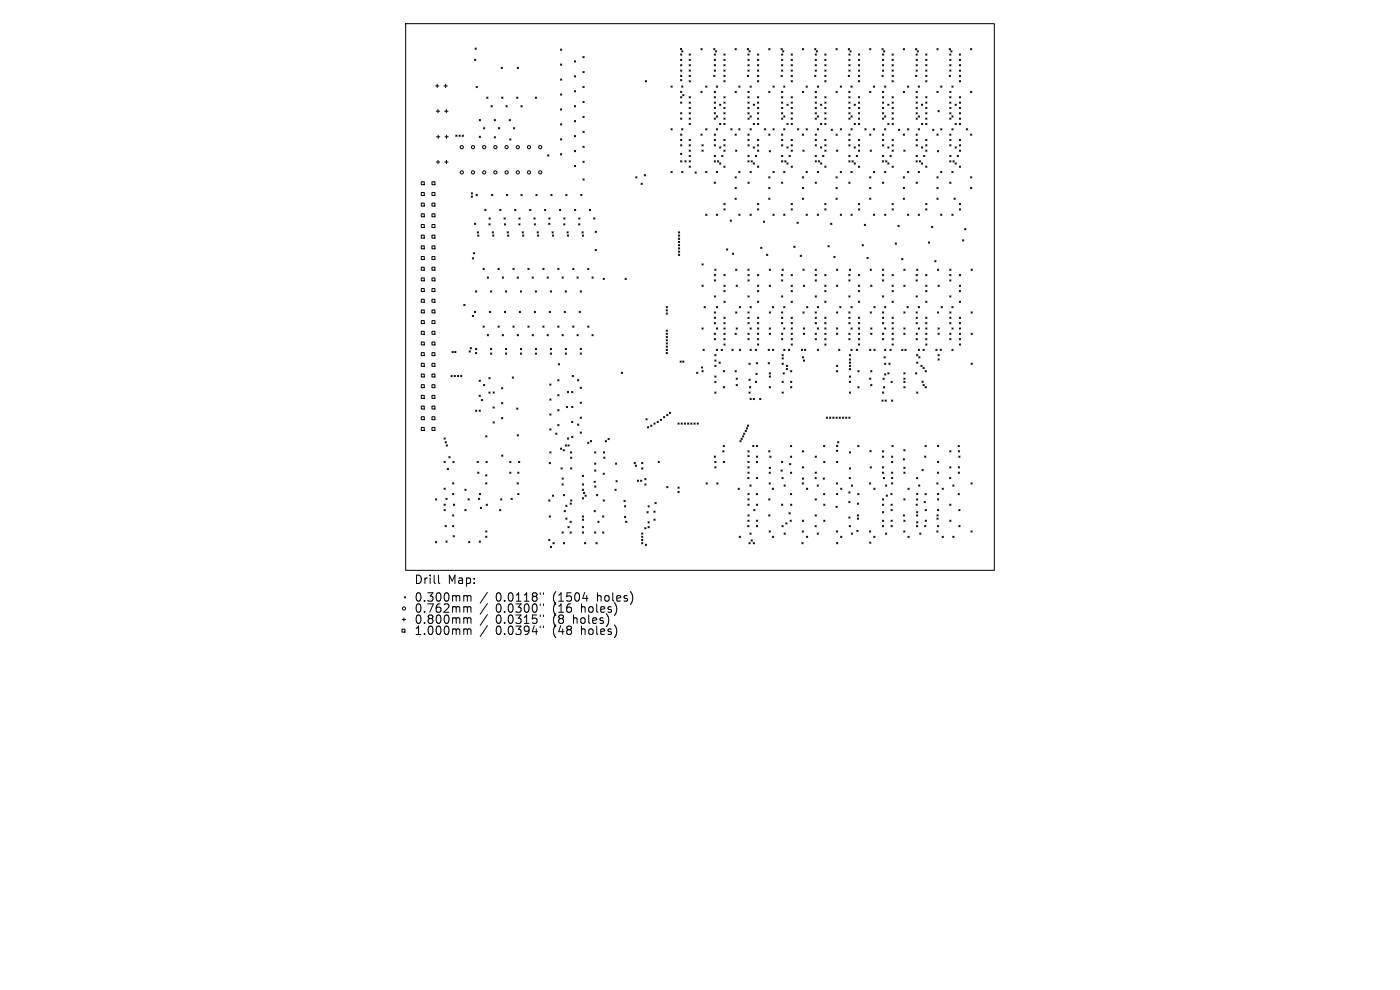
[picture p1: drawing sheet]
<svg xmlns="http://www.w3.org/2000/svg" width="297mm" height="210mm" viewBox="0 0 297 210" stroke-linecap="round" stroke-linejoin="round" font-family="sans-serif">
<defs><g id="words">
<g font-size="2.5">
<text x="87.8" y="124.1">Drill</text>
<text x="95" y="124.1">Map:</text>
<text x="87.8" y="127.9">0.300mm</text>
<text x="87.8" y="130.2">0.762mm</text>
<text x="105.2" y="127.9">0.0118&quot;</text>
<text x="105.2" y="130.2">0.0300&quot;</text>
<text x="117.4" y="127.9">(1504</text>
<text x="117.4" y="130.2">(16</text>
<text x="123.5" y="130.2">holes)</text>
<text x="126.9" y="127.9">holes)</text>
<text x="87.8" y="132.6">0.800mm</text>
<text x="87.8" y="134.9">1.000mm</text>
<text x="105.2" y="132.6">0.0315&quot;</text>
<text x="105.2" y="134.9">0.0394&quot;</text>
<text x="117.4" y="132.6">(8</text>
<text x="117.4" y="134.9">(48</text>
<text x="121.8" y="132.6">holes)</text>
<text x="123.5" y="134.9">holes)</text>
</g>
</g></defs>
<g fill="none" stroke="#000" stroke-width=".21">
<path d="M86.1 5h124.8v116h-124.8zM92.4 18.2h.7M92.8 17.9v.7M94.2 18.2h.7M94.5 17.9v.7M100.7 12.6l.2 .2M100.8 10.2l.2 .3M100.9 12.6l-.2 .2M101 18.3l.3 .3M101 10.2l-.2 .3M101.3 18.3l-.3 .3M106.3 14.3l.3 .2"/>
<path d="M106.6 14.3l-.3 .2M109.7 14.3l.3 .2M110 14.3l-.3 .2M118.9 10.4l.3 .3M118.9 13.6l.3 .2M118.9 16.7l.3 .3M118.9 19.9l.3 .3M119.2 10.4l-.3 .3M119.2 13.6l-.3 .2M119.2 16.7l-.3 .3M119.2 19.9l-.3 .3M121.8 12.9l.3 .3"/>
<path d="M121.8 16.1l.3 .2M121.8 19.2l.3 .3M122.1 12.9l-.3 .3M122.1 16.1l-.3 .2M122.1 19.2l-.3 .3M123.7 15.2l.2 .2M123.7 18.3l.2 .3M123.7 12l.2 .3M123.9 12l-.2 .3M123.9 15.2l-.2 .2M123.9 18.3l-.2 .3M136.9 17.1l.3 .3"/>
<path d="M137.2 17.1l-.3 .3M142.3 18.2l.3 .3M142.6 18.2l-.3 .3M144.4 10.3l.2 .2M144.4 11.4l.2 .3M144.4 12.6l.2 .2M144.4 13.7l.2 .3M144.4 14.8l.2 .3M144.4 16l.2 .2M144.4 16.9l.2 .2M144.4 19.4l.2 .2M144.6 10.8l.3 .2"/>
<path d="M144.6 18.2l.3 .3M144.6 10.3l-.2 .2M144.6 19.4l-.2 .2M144.6 16.9l-.2 .2M144.6 11.4l-.2 .3M144.6 12.6l-.2 .2M144.6 13.7l-.2 .3M144.6 14.8l-.2 .3M144.6 16l-.2 .2M144.9 10.8l-.3 .2M144.9 18.2l-.3 .3M146.2 11.4l.3 .3"/>
<path d="M146.2 12.6l.3 .2M146.2 13.7l.3 .3M146.2 14.8l.3 .3M146.2 16l.3 .2M146.2 17.1l.3 .3M146.5 13.7l-.3 .3M146.5 11.4l-.3 .3M146.5 12.6l-.3 .2M146.5 14.8l-.3 .3M146.5 16l-.3 .2M146.5 17.1l-.3 .3M148.7 10.3l.3 .3"/>
<path d="M148.7 19.4l.3 .2M149 10.3l-.3 .3M149 19.4l-.3 .2M149.7 18.2l.3 .3M150 18.2l-.3 .3M151.4 10.3l.3 .3M151.4 16l.3 .2M151.5 11.4l.3 .3M151.5 12.6l.3 .2M151.5 13.7l.3 .3M151.5 14.8l.3 .3M151.5 19.4l.3 .2"/>
<path d="M151.7 10.3l-.3 .3M151.7 16l-.3 .2M151.7 10.8l.3 .2M151.8 13.7l-.3 .3M151.8 11.4l-.3 .3M151.8 12.6l-.3 .2M151.8 14.8l-.3 .3M151.8 19.4l-.3 .2M152 18.2l.2 .3M152 10.8l-.3 .2M152.2 18.2l-.2 .3M153.6 12.6l.2 .2"/>
<path d="M153.6 11.4l.2 .3M153.6 13.7l.2 .3M153.6 14.8l.2 .3M153.6 16l.2 .2M153.6 17.1l.2 .3M153.8 11.4l-.2 .3M153.8 12.6l-.2 .2M153.8 13.7l-.2 .3M153.8 14.8l-.2 .3M153.8 16l-.2 .2M153.8 17.1l-.2 .3M155.9 10.3l.3 .3"/>
<path d="M155.9 19.4l.3 .2M156.2 19.4l-.3 .2M156.2 10.3l-.3 .3M156.7 18.2l.3 .3M157 18.2l-.3 .3M158.5 10.3l.3 .3M158.5 16l.3 .2M158.7 11.4l.2 .3M158.7 12.6l.2 .2M158.7 13.7l.2 .3M158.7 14.8l.2 .3M158.7 19.4l.2 .2"/>
<path d="M158.8 10.3l-.3 .3M158.8 16l-.3 .2M158.9 10.8l.3 .2M158.9 14.8l-.2 .3M158.9 13.7l-.2 .3M158.9 11.4l-.2 .3M158.9 12.6l-.2 .2M158.9 19.4l-.2 .2M159.1 18.2l.3 .3M159.2 10.8l-.3 .2M159.4 18.2l-.3 .3M160.7 12.6l.3 .2"/>
<path d="M160.7 11.4l.3 .3M160.7 13.7l.3 .3M160.7 14.8l.3 .3M160.7 16l.3 .2M160.7 17.1l.3 .3M161 16l-.3 .2M161 11.4l-.3 .3M161 12.6l-.3 .2M161 13.7l-.3 .3M161 14.8l-.3 .3M161 17.1l-.3 .3M163.1 10.3l.2 .3"/>
<path d="M163.1 19.4l.2 .2M163.3 10.3l-.2 .3M163.3 19.4l-.2 .2M164 18.2l.2 .3M164.2 18.2l-.2 .3M165.7 10.3l.3 .3M165.7 16l.3 .2M165.8 11.4l.3 .3M165.8 12.6l.3 .2M165.8 13.7l.3 .3M165.8 14.8l.3 .3M165.8 19.4l.3 .2"/>
<path d="M166 10.3l-.3 .3M166 16l-.3 .2M166 10.8l.3 .2M166.1 11.4l-.3 .3M166.1 12.6l-.3 .2M166.1 13.7l-.3 .3M166.1 14.8l-.3 .3M166.1 19.4l-.3 .2M166.3 18.2l.2 .3M166.3 10.8l-.3 .2M166.5 18.2l-.2 .3M167.8 12.6l.3 .2"/>
<path d="M167.8 11.4l.3 .3M167.8 13.7l.3 .3M167.8 14.8l.3 .3M167.8 16l.3 .2M167.8 17.1l.3 .3M168.1 16l-.3 .2M168.1 11.4l-.3 .3M168.1 12.6l-.3 .2M168.1 13.7l-.3 .3M168.1 14.8l-.3 .3M168.1 17.1l-.3 .3M170.2 10.3l.3 .3"/>
<path d="M170.2 19.4l.3 .2M170.5 10.3l-.3 .3M170.5 19.4l-.3 .2M171 18.2l.3 .3M171.3 18.2l-.3 .3M172.8 10.3l.3 .3M172.8 16l.3 .2M172.9 11.4l.3 .3M172.9 12.6l.3 .2M172.9 13.7l.3 .3M172.9 14.8l.3 .3M172.9 19.4l.3 .2"/>
<path d="M173.1 16l-.3 .2M173.1 10.3l-.3 .3M173.2 10.8l.2 .2M173.2 14.8l-.3 .3M173.2 11.4l-.3 .3M173.2 12.6l-.3 .2M173.2 13.7l-.3 .3M173.2 19.4l-.3 .2M173.4 18.2l.3 .3M173.4 10.8l-.2 .2M173.7 18.2l-.3 .3M175 12.6l.2 .2"/>
<path d="M175 11.4l.2 .3M175 13.7l.2 .3M175 14.8l.2 .3M175 16l.2 .2M175 17.1l.2 .3M175.2 11.4l-.2 .3M175.2 16l-.2 .2M175.2 12.6l-.2 .2M175.2 13.7l-.2 .3M175.2 14.8l-.2 .3M175.2 17.1l-.2 .3M177.4 10.3l.2 .3"/>
<path d="M177.4 19.4l.2 .2M177.6 19.4l-.2 .2M177.6 10.3l-.2 .3M178.3 18.2l.2 .3M178.5 18.2l-.2 .3M180 10.3l.2 .3M180 16l.2 .2M180.1 11.4l.2 .3M180.1 12.6l.2 .2M180.1 13.7l.2 .3M180.1 14.8l.2 .3M180.1 19.4l.2 .2"/>
<path d="M180.2 10.3l-.2 .3M180.2 16l-.2 .2M180.3 10.8l.3 .2M180.3 14.8l-.2 .3M180.3 13.7l-.2 .3M180.3 11.4l-.2 .3M180.3 12.6l-.2 .2M180.3 19.4l-.2 .2M180.5 18.2l.3 .3M180.6 10.8l-.3 .2M180.8 18.2l-.3 .3M182.1 12.6l.3 .2"/>
<path d="M182.1 11.4l.3 .3M182.1 13.7l.3 .3M182.1 14.8l.3 .3M182.1 16l.3 .2M182.1 17.1l.3 .3M182.4 16l-.3 .2M182.4 14.8l-.3 .3M182.4 11.4l-.3 .3M182.4 12.6l-.3 .2M182.4 13.7l-.3 .3M182.4 17.1l-.3 .3M184.5 10.3l.3 .3"/>
<path d="M184.5 19.4l.3 .2M184.8 10.3l-.3 .3M184.8 19.4l-.3 .2M185.3 18.2l.2 .3M185.5 18.2l-.2 .3M187.1 10.3l.3 .3M187.1 16l.3 .2M187.2 11.4l.3 .3M187.2 12.6l.3 .2M187.2 13.7l.3 .3M187.2 14.8l.3 .3M187.2 19.4l.3 .2"/>
<path d="M187.4 16l-.3 .2M187.4 10.3l-.3 .3M187.4 10.8l.3 .2M187.5 13.7l-.3 .3M187.5 11.4l-.3 .3M187.5 12.6l-.3 .2M187.5 14.8l-.3 .3M187.5 19.4l-.3 .2M187.7 18.2l.2 .3M187.7 10.8l-.3 .2M187.9 18.2l-.2 .3M189.2 12.6l.3 .2"/>
<path d="M189.2 11.4l.3 .3M189.2 13.7l.3 .3M189.2 14.8l.3 .3M189.2 16l.3 .2M189.2 17.1l.3 .3M189.5 16l-.3 .2M189.5 17.1l-.3 .3M189.5 11.4l-.3 .3M189.5 12.6l-.3 .2M189.5 13.7l-.3 .3M189.5 14.8l-.3 .3M191.6 10.3l.3 .3"/>
<path d="M191.6 19.4l.3 .2M191.9 10.3l-.3 .3M191.9 19.4l-.3 .2M192.5 18.2l.3 .3M192.8 18.2l-.3 .3M194.2 10.3l.3 .3M194.2 16l.3 .2M194.3 11.4l.3 .3M194.3 12.6l.3 .2M194.3 13.7l.3 .3M194.3 14.8l.3 .3M194.3 19.4l.3 .2"/>
<path d="M194.5 10.3l-.3 .3M194.5 16l-.3 .2M194.6 10.8l.2 .2M194.6 12.6l-.3 .2M194.6 11.4l-.3 .3M194.6 13.7l-.3 .3M194.6 14.8l-.3 .3M194.6 19.4l-.3 .2M194.8 18.2l.3 .3M194.8 10.8l-.2 .2M195.1 18.2l-.3 .3M196.4 12.6l.2 .2"/>
<path d="M196.4 11.4l.2 .3M196.4 13.7l.2 .3M196.4 14.8l.2 .3M196.4 16l.2 .2M196.4 17.1l.2 .3M196.6 13.7l-.2 .3M196.6 11.4l-.2 .3M196.6 16l-.2 .2M196.6 12.6l-.2 .2M196.6 14.8l-.2 .3M196.6 17.1l-.2 .3M198.8 10.3l.2 .3"/>
<path d="M198.8 19.4l.2 .2M199 10.3l-.2 .3M199 19.4l-.2 .2M199.6 18.2l.2 .3M199.8 18.2l-.2 .3M201.4 10.3l.2 .3M201.4 16l.2 .2M201.5 11.4l.2 .3M201.5 12.6l.2 .2M201.5 13.7l.2 .3M201.5 14.8l.2 .3M201.5 19.4l.2 .2"/>
<path d="M201.6 10.3l-.2 .3M201.6 16l-.2 .2M201.7 10.8l.3 .2M201.7 12.6l-.2 .2M201.7 13.7l-.2 .3M201.7 11.4l-.2 .3M201.7 14.8l-.2 .3M201.7 19.4l-.2 .2M201.9 18.2l.3 .3M202 10.8l-.3 .2M202.2 18.2l-.3 .3M203.5 12.6l.3 .2"/>
<path d="M203.5 11.4l.3 .3M203.5 13.7l.3 .3M203.5 14.8l.3 .3M203.5 16l.3 .2M203.5 17.1l.3 .3M203.8 17.1l-.3 .3M203.8 12.6l-.3 .2M203.8 11.4l-.3 .3M203.8 16l-.3 .2M203.8 13.7l-.3 .3M203.8 14.8l-.3 .3M205.9 10.3l.3 .3"/>
<path d="M205.9 19.4l.3 .2M206.2 19.4l-.3 .2M206.2 10.3l-.3 .3M89.4 38.6h.6v.6h-.6zM91.6 38.6h.7v.6h-.7zM92.5 23.6h.8M92.6 34.4h.7M92.6 29h.7M92.9 23.2v.7M92.9 34v.7M93 28.7v.7M94.3 23.6h.7"/>
<path d="M94.3 34.4h.8M94.4 29h.7M94.7 23.2v.7M94.7 34v.7M94.7 28.7v.7M96.7 28.7l.3 .2M97 28.7l-.3 .2M97.4 28.7l.2 .2M97.6 28.7l-.2 .2M98 28.7l.3 .2M98.3 28.7l-.3 .2M101.7 25.4l.2 .2"/>
<path d="M101.7 28.9l.2 .3M101.9 25.4l-.2 .2M101.9 28.9l-.2 .3M102.6 27.1l.2 .2M102.8 27.1l-.2 .2M103.3 20.6l.2 .3M103.5 20.6l-.2 .3M104.2 22.4l.2 .3M104.4 22.4l-.2 .3M104.8 25.4l.3 .2M104.8 29l.3 .3M105.1 25.4l-.3 .2"/>
<path d="M105.1 29l-.3 .3M105.8 27.1l.2 .2M106 27.1l-.2 .2M106.4 20.6l.3 .3M106.7 20.6l-.3 .3M107.3 22.4l.3 .3M107.6 22.4l-.3 .3M108 25.4l.3 .2M108.1 29.5l.3 .2M108.3 25.4l-.3 .2M108.4 29.5l-.3 .2M108.9 27.1l.3 .2"/>
<path d="M109.2 27.1l-.3 .2M109.6 20.6l.3 .3M109.9 20.6l-.3 .3M110.5 22.4l.3 .3M110.8 22.4l-.3 .3M113.6 20.6l.2 .3M113.8 20.6l-.2 .3M116.2 32.9l.2 .2M116.4 32.9l-.2 .2M118.9 23.1l.3 .3M118.9 26.3l.3 .2M118.9 29.4l.3 .3"/>
<path d="M118.9 32.6l.3 .3M119.2 23.1l-.3 .3M119.2 26.3l-.3 .2M119.2 29.4l-.3 .3M119.2 32.6l-.3 .3M121.8 22.4l.3 .3M121.8 25.6l.3 .2M121.8 28.8l.3 .2M121.8 31.9l.3 .3M121.8 35.1l.3 .3M122.1 22.4l-.3 .3M122.1 25.6l-.3 .2"/>
<path d="M122.1 28.8l-.3 .2M122.1 31.9l-.3 .3M122.1 35.1l-.3 .3M123.7 21.5l.2 .3M123.7 24.7l.2 .2M123.7 27.8l.2 .3M123.7 31l.2 .3M123.7 34.2l.2 .3M123.7 37.9l.2 .3M123.9 21.5l-.2 .3M123.9 27.8l-.2 .3M123.9 24.7l-.2 .2"/>
<path d="M123.9 31l-.2 .3M123.9 34.2l-.2 .3M123.9 37.9l-.2 .3M134.9 37.5l.2 .3M135.1 37.5l-.2 .3M136 38.9l.3 .2M136.3 38.9l-.3 .2M136.7 37l.2 .3M136.9 37l-.2 .3M142.3 27.3l.3 .3M142.3 36.4l.3 .2M142.6 27.3l-.3 .3"/>
<path d="M142.6 36.4l-.3 .2M144.4 20.5l.2 .3M144.4 21.6l.2 .3M144.4 23.9l.2 .3M144.4 25l.2 .3M144.4 28.4l.2 .3M144.4 29.6l.2 .2M144.4 30.7l.2 .3M144.4 32.5l.2 .3M144.4 34.1l.2 .3M144.6 27.3l.3 .3M144.6 36.4l.3 .2"/>
<path d="M144.6 29.6l-.2 .2M144.6 34.1l-.2 .3M144.6 25l-.2 .3M144.6 20.5l-.2 .3M144.6 21.6l-.2 .3M144.6 23.9l-.2 .3M144.6 28.4l-.2 .3M144.6 30.7l-.2 .3M144.6 32.5l-.2 .3M144.8 20.1l.3 .2M144.9 27.3l-.3 .3M144.9 36.4l-.3 .2"/>
<path d="M145.1 20.1l-.3 .2M145.3 34.1l.3 .3M145.6 34.1l-.3 .3M146.2 20.5l.3 .3M146.2 21.6l.3 .3M146.2 22.8l.3 .2M146.2 23.9l.3 .3M146.2 25l.3 .3M146.2 26.2l.3 .2M146.2 29.6l.3 .2M146.2 30.7l.3 .3M146.2 31.8l.3 .3"/>
<path d="M146.2 33l.3 .2M146.2 34.1l.3 .3M146.2 35.2l.3 .3M146.5 20.5l-.3 .3M146.5 31.8l-.3 .3M146.5 22.8l-.3 .2M146.5 26.2l-.3 .2M146.5 30.7l-.3 .3M146.5 21.6l-.3 .3M146.5 23.9l-.3 .3M146.5 25l-.3 .3M146.5 29.6l-.3 .2"/>
<path d="M146.5 33l-.3 .2M146.5 34.1l-.3 .3M146.5 35.2l-.3 .3M147.4 36.5l.3 .2M147.7 36.5l-.3 .2M148.7 28.4l.3 .3M148.9 30.7l.3 .3M148.9 31.8l.3 .3M149 28.4l-.3 .3M149.2 30.7l-.3 .3M149.2 31.8l-.3 .3M149.7 27.3l.3 .3"/>
<path d="M149.7 36.4l.3 .2M150 27.3l-.3 .3M150 36.4l-.3 .2M151.5 20.5l.3 .3M151.5 21.6l.3 .3M151.5 22.8l.3 .2M151.5 23.9l.3 .3M151.5 25l.3 .3M151.5 28.4l.3 .3M151.5 29.6l.3 .2M151.5 30.7l.3 .3M151.5 33l.3 .2"/>
<path d="M151.5 34.1l.3 .3M151.5 38.6l.3 .3M151.8 22.8l-.3 .2M151.8 20.5l-.3 .3M151.8 21.6l-.3 .3M151.8 23.9l-.3 .3M151.8 25l-.3 .3M151.8 28.4l-.3 .3M151.8 29.6l-.3 .2M151.8 30.7l-.3 .3M151.8 33l-.3 .2M151.8 34.1l-.3 .3"/>
<path d="M151.8 38.6l-.3 .3M152 24.6l.2 .2M152 27.3l.2 .3M152 36.4l.2 .2M152.2 34.1l.3 .3M152.2 24.6l-.2 .2M152.2 27.3l-.2 .3M152.2 36.4l-.2 .2M152.5 34.1l-.3 .3M152.7 26.2l.2 .2M152.7 34.6l.2 .2M152.7 22.1l.2 .3"/>
<path d="M152.7 31.2l.2 .2M152.9 22.1l-.2 .3M152.9 31.2l-.2 .2M152.9 26.2l-.2 .2M152.9 34.6l-.2 .2M153.1 33l.3 .2M153.4 33l-.3 .2M153.6 26.2l.2 .2M153.6 20.5l.2 .3M153.6 21.6l.2 .3M153.6 22.8l.2 .2M153.6 23.9l.2 .3"/>
<path d="M153.6 25l.2 .3M153.6 29.6l.2 .2M153.6 30.7l.2 .3M153.6 31.8l.2 .3M153.6 35.2l.2 .3M153.8 31.8l-.2 .3M153.8 23.9l-.2 .3M153.8 30.7l-.2 .3M153.8 21.6l-.2 .3M153.8 20.5l-.2 .3M153.8 22.8l-.2 .2M153.8 25l-.2 .3"/>
<path d="M153.8 26.2l-.2 .2M153.8 29.6l-.2 .2M153.8 35.2l-.2 .3M155 27.3l.3 .3M155.3 27.3l-.3 .3M155.9 28.4l.3 .3M155.9 37.5l.3 .3M155.9 39.8l.3 .2M156.1 31.8l.2 .3M156.2 28.4l-.3 .3M156.2 37.5l-.3 .3M156.2 39.8l-.3 .2"/>
<path d="M156.3 31.8l-.2 .3M156.7 27.3l.3 .3M156.7 36.4l.3 .2M157 36.4l-.3 .2M157 27.3l-.3 .3M158.7 28.4l.2 .3M158.7 29.6l.2 .2M158.7 38.6l.2 .3M158.7 20.5l.2 .3M158.7 21.6l.2 .3M158.7 22.8l.2 .2M158.7 23.9l.2 .3"/>
<path d="M158.7 25l.2 .3M158.7 30.7l.2 .3M158.7 33l.2 .2M158.7 34.1l.2 .3M158.9 28.4l-.2 .3M158.9 23.9l-.2 .3M158.9 33l-.2 .2M158.9 20.5l-.2 .3M158.9 21.6l-.2 .3M158.9 22.8l-.2 .2M158.9 25l-.2 .3M158.9 29.6l-.2 .2"/>
<path d="M158.9 30.7l-.2 .3M158.9 34.1l-.2 .3M158.9 38.6l-.2 .3M159.1 27.3l.3 .3M159.1 36.4l.3 .2M159.1 24.6l.3 .2M159.3 34.1l.3 .3M159.4 36.4l-.3 .2M159.4 24.6l-.3 .2M159.4 27.3l-.3 .3M159.6 34.1l-.3 .3M159.8 26.2l.3 .2"/>
<path d="M159.8 34.6l.3 .2M159.8 22.1l.3 .3M159.8 31.2l.3 .2M160.1 22.1l-.3 .3M160.1 26.2l-.3 .2M160.1 31.2l-.3 .2M160.1 34.6l-.3 .2M160.2 33l.3 .2M160.5 33l-.3 .2M160.7 26.2l.3 .2M160.7 20.5l.3 .3M160.7 21.6l.3 .3"/>
<path d="M160.7 22.8l.3 .2M160.7 23.9l.3 .3M160.7 25l.3 .3M160.7 29.6l.3 .2M160.7 30.7l.3 .3M160.7 31.8l.3 .3M160.7 35.2l.3 .3M161 26.2l-.3 .2M161 25l-.3 .3M161 21.6l-.3 .3M161 20.5l-.3 .3M161 22.8l-.3 .2"/>
<path d="M161 23.9l-.3 .3M161 29.6l-.3 .2M161 30.7l-.3 .3M161 31.8l-.3 .3M161 35.2l-.3 .3M162.2 27.3l.2 .3M162.4 27.3l-.2 .3M163.1 28.4l.2 .3M163.1 37.5l.2 .3M163.1 39.8l.2 .2M163.2 31.9l.3 .3M163.3 28.4l-.2 .3"/>
<path d="M163.3 37.5l-.2 .3M163.3 39.8l-.2 .2M163.5 31.9l-.3 .3M164 27.3l.2 .3M164 36.4l.2 .2M164.2 27.3l-.2 .3M164.2 36.4l-.2 .2M165.8 20.5l.3 .3M165.8 21.6l.3 .3M165.8 22.8l.3 .2M165.8 23.9l.3 .3M165.8 25l.3 .3"/>
<path d="M165.8 28.4l.3 .3M165.8 29.6l.3 .2M165.8 30.7l.3 .3M165.8 33l.3 .2M165.8 34.1l.3 .3M165.8 38.6l.3 .3M166.1 21.6l-.3 .3M166.1 38.6l-.3 .3M166.1 30.7l-.3 .3M166.1 20.5l-.3 .3M166.1 22.8l-.3 .2M166.1 23.9l-.3 .3"/>
<path d="M166.1 25l-.3 .3M166.1 28.4l-.3 .3M166.1 29.6l-.3 .2M166.1 33l-.3 .2M166.1 34.1l-.3 .3M166.3 27.3l.2 .3M166.3 36.4l.2 .2M166.3 24.6l.2 .2M166.5 34.1l.2 .3M166.5 24.6l-.2 .2M166.5 27.3l-.2 .3M166.5 36.4l-.2 .2"/>
<path d="M166.7 34.1l-.2 .3M166.9 26.2l.3 .2M166.9 34.6l.3 .2M166.9 22.1l.3 .3M166.9 31.2l.3 .2M167.2 22.1l-.3 .3M167.2 34.6l-.3 .2M167.2 31.2l-.3 .2M167.2 26.2l-.3 .2M167.4 33l.3 .2M167.7 33l-.3 .2M167.8 26.2l.3 .2"/>
<path d="M167.8 20.5l.3 .3M167.8 21.6l.3 .3M167.8 22.8l.3 .2M167.8 23.9l.3 .3M167.8 25l.3 .3M167.8 29.6l.3 .2M167.8 30.7l.3 .3M167.8 31.8l.3 .3M167.8 35.2l.3 .3M168.1 26.2l-.3 .2M168.1 35.2l-.3 .3M168.1 20.5l-.3 .3"/>
<path d="M168.1 29.6l-.3 .2M168.1 21.6l-.3 .3M168.1 22.8l-.3 .2M168.1 23.9l-.3 .3M168.1 25l-.3 .3M168.1 30.7l-.3 .3M168.1 31.8l-.3 .3M169.2 27.3l.3 .3M169.5 27.3l-.3 .3M170.2 28.4l.3 .3M170.2 37.5l.3 .3M170.2 39.8l.3 .2"/>
<path d="M170.3 31.8l.3 .3M170.5 39.8l-.3 .2M170.5 37.5l-.3 .3M170.5 28.4l-.3 .3M170.6 31.8l-.3 .3M171 27.3l.3 .3M171 36.4l.3 .2M171.3 27.3l-.3 .3M171.3 36.4l-.3 .2M172.9 20.5l.3 .3M172.9 21.6l.3 .3M172.9 22.8l.3 .2"/>
<path d="M172.9 23.9l.3 .3M172.9 25l.3 .3M172.9 28.4l.3 .3M172.9 29.6l.3 .2M172.9 30.7l.3 .3M172.9 33l.3 .2M172.9 34.1l.3 .3M172.9 38.6l.3 .3M173.2 33l-.3 .2M173.2 25l-.3 .3M173.2 34.1l-.3 .3M173.2 20.5l-.3 .3"/>
<path d="M173.2 22.8l-.3 .2M173.2 21.6l-.3 .3M173.2 23.9l-.3 .3M173.2 28.4l-.3 .3M173.2 29.6l-.3 .2M173.2 30.7l-.3 .3M173.2 38.6l-.3 .3M173.4 24.6l.3 .2M173.4 27.3l.3 .3M173.4 36.4l.3 .2M173.6 34.1l.3 .3M173.7 36.4l-.3 .2"/>
<path d="M173.7 24.6l-.3 .2M173.7 27.3l-.3 .3M173.9 34.1l-.3 .3M174.1 26.2l.2 .2M174.1 34.6l.2 .2M174.1 22.1l.2 .3M174.1 31.2l.2 .2M174.3 26.2l-.2 .2M174.3 31.2l-.2 .2M174.3 22.1l-.2 .3M174.3 34.6l-.2 .2M174.5 33l.3 .2"/>
<path d="M174.8 33l-.3 .2M175 26.2l.2 .2M175 20.5l.2 .3M175 21.6l.2 .3M175 22.8l.2 .2M175 23.9l.2 .3M175 25l.2 .3M175 29.6l.2 .2M175 30.7l.2 .3M175 31.8l.2 .3M175 35.2l.2 .3M175.2 22.8l-.2 .2"/>
<path d="M175.2 20.5l-.2 .3M175.2 23.9l-.2 .3M175.2 29.6l-.2 .2M175.2 21.6l-.2 .3M175.2 25l-.2 .3M175.2 26.2l-.2 .2M175.2 30.7l-.2 .3M175.2 31.8l-.2 .3M175.2 35.2l-.2 .3M176.3 27.4l.3 .3M176.6 27.4l-.3 .3M177.4 37.5l.2 .3"/>
<path d="M177.4 28.4l.2 .3M177.4 39.8l.2 .2M177.5 31.8l.2 .3M177.6 37.5l-.2 .3M177.6 28.4l-.2 .3M177.6 39.8l-.2 .2M177.7 31.8l-.2 .3M178.3 27.3l.2 .3M178.3 36.4l.2 .2M178.5 36.4l-.2 .2M178.5 27.3l-.2 .3M180.1 33l.2 .2"/>
<path d="M180.1 20.5l.2 .3M180.1 21.6l.2 .3M180.1 22.8l.2 .2M180.1 23.9l.2 .3M180.1 25l.2 .3M180.1 28.4l.2 .3M180.1 29.6l.2 .2M180.1 30.7l.2 .3M180.1 34.1l.2 .3M180.1 38.6l.2 .3M180.3 30.7l-.2 .3M180.3 20.5l-.2 .3"/>
<path d="M180.3 22.8l-.2 .2M180.3 21.6l-.2 .3M180.3 23.9l-.2 .3M180.3 25l-.2 .3M180.3 28.4l-.2 .3M180.3 29.6l-.2 .2M180.3 33l-.2 .2M180.3 34.1l-.2 .3M180.3 38.6l-.2 .3M180.5 24.6l.3 .2M180.5 27.3l.3 .3M180.5 36.4l.3 .2"/>
<path d="M180.7 34.1l.3 .3M180.8 27.3l-.3 .3M180.8 24.6l-.3 .2M180.8 36.4l-.3 .2M181 34.1l-.3 .3M181.2 26.2l.3 .2M181.2 34.6l.3 .2M181.2 22.1l.3 .3M181.2 31.2l.3 .2M181.5 34.6l-.3 .2M181.5 26.2l-.3 .2M181.5 22.1l-.3 .3"/>
<path d="M181.5 31.2l-.3 .2M181.7 33l.2 .2M181.9 33l-.2 .2M182.1 26.2l.3 .2M182.1 20.5l.3 .3M182.1 21.6l.3 .3M182.1 22.8l.3 .2M182.1 23.9l.3 .3M182.1 25l.3 .3M182.1 29.6l.3 .2M182.1 30.7l.3 .3M182.1 31.8l.3 .3"/>
<path d="M182.1 35.2l.3 .3M182.4 25l-.3 .3M182.4 21.6l-.3 .3M182.4 31.8l-.3 .3M182.4 20.5l-.3 .3M182.4 29.6l-.3 .2M182.4 22.8l-.3 .2M182.4 23.9l-.3 .3M182.4 26.2l-.3 .2M182.4 30.7l-.3 .3M182.4 35.2l-.3 .3M183.5 27.3l.2 .3"/>
<path d="M183.7 27.3l-.2 .3M184.5 28.4l.3 .3M184.5 37.5l.3 .3M184.5 39.8l.3 .2M184.6 31.8l.3 .3M184.8 39.8l-.3 .2M184.8 28.4l-.3 .3M184.8 37.5l-.3 .3M184.9 31.8l-.3 .3M185.3 27.3l.2 .3M185.3 36.4l.2 .2M185.5 27.3l-.2 .3"/>
<path d="M185.5 36.4l-.2 .2M187.2 33l.3 .2M187.2 20.5l.3 .3M187.2 21.6l.3 .3M187.2 22.8l.3 .2M187.2 23.9l.3 .3M187.2 25l.3 .3M187.2 28.4l.3 .3M187.2 29.6l.3 .2M187.2 30.7l.3 .3M187.2 34.1l.3 .3M187.2 38.6l.3 .3"/>
<path d="M187.5 28.4l-.3 .3M187.5 29.6l-.3 .2M187.5 22.8l-.3 .2M187.5 38.6l-.3 .3M187.5 20.5l-.3 .3M187.5 21.6l-.3 .3M187.5 25l-.3 .3M187.5 23.9l-.3 .3M187.5 30.7l-.3 .3M187.5 33l-.3 .2M187.5 34.1l-.3 .3M187.7 24.6l.2 .2"/>
<path d="M187.7 27.3l.2 .3M187.7 36.4l.2 .2M187.9 34.1l.3 .3M187.9 36.4l-.2 .2M187.9 24.6l-.2 .2M187.9 27.3l-.2 .3M188.2 34.1l-.3 .3M188.3 26.2l.3 .2M188.3 34.6l.3 .2M188.3 22.1l.3 .3M188.3 31.2l.3 .2M188.6 22.1l-.3 .3"/>
<path d="M188.6 26.2l-.3 .2M188.6 31.2l-.3 .2M188.6 34.6l-.3 .2M188.8 33l.3 .2M189.1 33l-.3 .2M189.2 26.2l.3 .2M189.2 20.5l.3 .3M189.2 21.6l.3 .3M189.2 22.8l.3 .2M189.2 23.9l.3 .3M189.2 25l.3 .3M189.2 29.6l.3 .2"/>
<path d="M189.2 30.7l.3 .3M189.2 31.8l.3 .3M189.2 35.2l.3 .3M189.5 20.5l-.3 .3M189.5 26.2l-.3 .2M189.5 25l-.3 .3M189.5 29.6l-.3 .2M189.5 30.7l-.3 .3M189.5 23.9l-.3 .3M189.5 21.6l-.3 .3M189.5 22.8l-.3 .2M189.5 31.8l-.3 .3"/>
<path d="M189.5 35.2l-.3 .3M190.6 27.4l.3 .3M190.9 27.4l-.3 .3M191.6 28.4l.3 .3M191.6 37.5l.3 .3M191.6 39.8l.3 .2M191.7 31.8l.3 .3M191.9 39.8l-.3 .2M191.9 37.5l-.3 .3M191.9 28.4l-.3 .3M192 31.8l-.3 .3M192.5 27.3l.3 .3"/>
<path d="M192.5 36.4l.3 .2M192.8 36.4l-.3 .2M192.8 27.3l-.3 .3M194.3 33l.3 .2M194.3 20.5l.3 .3M194.3 21.6l.3 .3M194.3 22.8l.3 .2M194.3 23.9l.3 .3M194.3 25l.3 .3M194.3 28.4l.3 .3M194.3 29.6l.3 .2M194.3 30.7l.3 .3"/>
<path d="M194.3 34.1l.3 .3M194.3 38.6l.3 .3M194.6 20.5l-.3 .3M194.6 38.6l-.3 .3M194.6 30.7l-.3 .3M194.6 29.6l-.3 .2M194.6 25l-.3 .3M194.6 22.8l-.3 .2M194.6 21.6l-.3 .3M194.6 23.9l-.3 .3M194.6 28.4l-.3 .3M194.6 33l-.3 .2"/>
<path d="M194.6 34.1l-.3 .3M194.8 24.6l.3 .2M194.8 27.3l.3 .3M194.8 36.4l.3 .2M195 34.1l.3 .3M195.1 36.4l-.3 .2M195.1 24.6l-.3 .2M195.1 27.3l-.3 .3M195.3 34.1l-.3 .3M195.5 26.2l.2 .2M195.5 34.6l.2 .2M195.5 22.1l.2 .3"/>
<path d="M195.5 31.2l.2 .2M195.7 31.2l-.2 .2M195.7 34.6l-.2 .2M195.7 26.2l-.2 .2M195.7 22.1l-.2 .3M195.9 33l.3 .2M196.2 33l-.3 .2M196.4 26.2l.2 .2M196.4 20.5l.2 .3M196.4 21.6l.2 .3M196.4 22.8l.2 .2M196.4 23.9l.2 .3"/>
<path d="M196.4 25l.2 .3M196.4 29.6l.2 .2M196.4 30.7l.2 .3M196.4 31.8l.2 .3M196.4 35.2l.2 .3M196.6 29.6l-.2 .2M196.6 23.9l-.2 .3M196.6 25l-.2 .3M196.6 21.6l-.2 .3M196.6 20.5l-.2 .3M196.6 22.8l-.2 .2M196.6 26.2l-.2 .2"/>
<path d="M196.6 30.7l-.2 .3M196.6 31.8l-.2 .3M196.6 35.2l-.2 .3M197.9 27.4l.2 .3M198.1 27.4l-.2 .3M198.8 28.4l.2 .3M198.8 37.5l.2 .3M198.8 39.8l.2 .2M198.9 31.9l.2 .3M199 23.4l.3 .3M199 28.4l-.2 .3M199 39.8l-.2 .2"/>
<path d="M199 37.5l-.2 .3M199.1 31.9l-.2 .3M199.3 23.4l-.3 .3M199.6 27.3l.2 .3M199.6 36.4l.2 .2M199.8 36.4l-.2 .2M199.8 27.3l-.2 .3M201.5 33l.2 .2M201.5 20.5l.2 .3M201.5 21.6l.2 .3M201.5 22.8l.2 .2M201.5 23.9l.2 .3"/>
<path d="M201.5 25l.2 .3M201.5 28.4l.2 .3M201.5 29.6l.2 .2M201.5 30.7l.2 .3M201.5 34.1l.2 .3M201.5 38.6l.2 .3M201.7 28.4l-.2 .3M201.7 34.1l-.2 .3M201.7 21.6l-.2 .3M201.7 22.8l-.2 .2M201.7 23.9l-.2 .3M201.7 25l-.2 .3"/>
<path d="M201.7 20.5l-.2 .3M201.7 29.6l-.2 .2M201.7 30.7l-.2 .3M201.7 33l-.2 .2M201.7 38.6l-.2 .3M201.9 24.6l.3 .2M201.9 27.3l.3 .3M201.9 36.4l.3 .2M202.2 34.1l.2 .3M202.2 27.3l-.3 .3M202.2 36.4l-.3 .2M202.2 24.6l-.3 .2"/>
<path d="M202.4 34.1l-.2 .3M202.6 26.2l.3 .2M202.6 34.6l.3 .2M202.6 22.1l.3 .3M202.6 31.2l.3 .2M202.9 26.2l-.3 .2M202.9 22.1l-.3 .3M202.9 31.2l-.3 .2M202.9 34.6l-.3 .2M203.1 33l.2 .2M203.3 33l-.2 .2M203.5 26.2l.3 .2"/>
<path d="M203.5 20.5l.3 .3M203.5 21.6l.3 .3M203.5 22.8l.3 .2M203.5 23.9l.3 .3M203.5 25l.3 .3M203.5 29.6l.3 .2M203.5 30.7l.3 .3M203.5 31.8l.3 .3M203.5 35.2l.3 .3M203.8 20.5l-.3 .3M203.8 21.6l-.3 .3M203.8 25l-.3 .3"/>
<path d="M203.8 30.7l-.3 .3M203.8 23.9l-.3 .3M203.8 29.6l-.3 .2M203.8 22.8l-.3 .2M203.8 26.2l-.3 .2M203.8 31.8l-.3 .3M203.8 35.2l-.3 .3M205 27.3l.3 .3M205.3 27.3l-.3 .3M205.9 28.4l.3 .3M205.9 37.5l.3 .3M205.9 39.8l.3 .2"/>
<path d="M206.2 28.4l-.3 .3M206.2 39.8l-.3 .2M206.2 37.5l-.3 .3M89.4 40.8h.6v.7h-.6zM89.4 43.1h.6v.6h-.6zM89.4 45.4h.6v.6h-.6zM89.4 47.6h.6v.7h-.6zM89.4 49.9h.6v.6h-.6zM89.4 52.2h.6v.6h-.6zM89.4 54.4h.6v.7h-.6zM89.4 56.7h.6v.6h-.6zM89.4 59h.6v.6h-.6z"/>
<path d="M91.6 40.8h.7v.7h-.7zM91.6 43.1h.7v.6h-.7zM91.6 45.4h.7v.6h-.7zM91.6 47.6h.7v.7h-.7zM91.6 49.9h.7v.6h-.7zM91.6 52.2h.7v.6h-.7zM91.6 54.4h.7v.7h-.7zM91.6 56.7h.7v.6h-.7zM91.6 59h.7v.6h-.7zM100 40.9l.2 .3M100 41.6l.2 .2M100.2 54.7l.3 .2"/>
<path d="M100.2 40.9l-.2 .3M100.2 41.6l-.2 .2M100.4 53.6l.3 .3M100.5 54.7l-.3 .2M100.7 47.4l.2 .2M100.7 53.6l-.3 .3M100.9 47.4l-.2 .2M101 41.2l.3 .3M101.3 49.2l.2 .2M101.3 41.2l-.3 .3M101.3 49.8l.3 .3M101.5 49.2l-.2 .2"/>
<path d="M101.6 49.8l-.3 .3M102.5 56.9l.2 .3M102.7 56.9l-.2 .3M102.8 44.4l.3 .3M103.1 44.4l-.3 .3M103.4 58.7l.2 .3M103.6 58.7l-.2 .3M103.7 47.5l.3 .2M103.7 46.2l.3 .3M104 47.5l-.3 .2M104 46.2l-.3 .3M104.3 41.2l.2 .3"/>
<path d="M104.4 49.2l.3 .2M104.5 49.8l.3 .3M104.5 41.2l-.2 .3M104.7 49.2l-.3 .2M104.8 49.8l-.3 .3M105.6 56.9l.3 .3M105.9 56.9l-.3 .3M106 44.4l.3 .3M106.3 44.4l-.3 .3M106.5 58.7l.3 .3M106.8 58.7l-.3 .3M106.9 46.2l.3 .3"/>
<path d="M107 47.5l.3 .2M107.2 46.2l-.3 .3M107.3 47.5l-.3 .2M107.5 41.2l.2 .3M107.6 49.2l.3 .2M107.7 49.8l.2 .3M107.7 41.2l-.2 .3M107.9 49.2l-.3 .2M107.9 49.8l-.2 .3M108.8 56.9l.3 .3M109.1 56.9l-.3 .3M109.2 44.4l.2 .3"/>
<path d="M109.4 44.4l-.2 .3M109.7 58.7l.3 .3M110 58.7l-.3 .3M110.1 47.5l.2 .2M110.1 46.2l.3 .3M110.3 47.5l-.2 .2M110.4 46.2l-.3 .3M110.5 41.2l.3 .3M110.8 49.2l.2 .2M110.8 41.2l-.3 .3M110.8 49.8l.3 .3M111 49.2l-.2 .2"/>
<path d="M111.1 49.8l-.3 .3M112 56.9l.3 .3M112.3 56.9l-.3 .3M112.4 44.4l.2 .3M112.6 44.4l-.2 .3M112.9 58.7l.3 .3M113.2 58.7l-.3 .3M113.3 46.2l.2 .3M113.3 47.5l.3 .2M113.5 46.2l-.2 .3M113.6 47.5l-.3 .2M113.7 41.2l.2 .3"/>
<path d="M113.9 49.2l.3 .2M113.9 41.2l-.2 .3M114 49.8l.3 .3M114.2 49.2l-.3 .2M114.3 49.8l-.3 .3M115.2 56.9l.2 .3M115.4 56.9l-.2 .3M115.5 44.4l.3 .3M115.8 44.4l-.3 .3M116.1 58.7l.2 .3M116.3 58.7l-.2 .3M116.4 47.4l.3 .2"/>
<path d="M116.4 46.2l.3 .3M116.7 47.4l-.3 .2M116.7 46.2l-.3 .3M116.9 41.2l.2 .3M117.1 49.2l.3 .2M117.1 41.2l-.2 .3M117.2 49.8l.3 .3M117.4 49.2l-.3 .2M117.5 49.8l-.3 .3M118.3 56.9l.3 .3M118.6 56.9l-.3 .3M118.7 44.4l.3 .3"/>
<path d="M119 44.4l-.3 .3M119.2 58.7l.3 .3M119.5 58.7l-.3 .3M119.6 47.5l.2 .2M119.6 46.2l.3 .3M119.8 47.5l-.2 .2M119.9 46.2l-.3 .3M120 41.2l.3 .3M120.3 49.2l.2 .2M120.3 41.2l-.3 .3M120.4 49.8l.2 .3M120.5 49.2l-.2 .2"/>
<path d="M120.6 49.8l-.2 .3M121.5 56.9l.3 .3M121.8 56.9l-.3 .3M121.9 44.4l.2 .3M122.1 44.4l-.2 .3M122.4 58.7l.3 .3M122.7 58.7l-.3 .3M122.7 47.5l.3 .2M122.8 46.2l.2 .3M123 47.5l-.3 .2M123 46.2l-.2 .3M123.2 41.2l.3 .3"/>
<path d="M123.5 49.2l.2 .2M123.5 41.2l-.3 .3M123.5 49.8l.3 .3M123.7 49.2l-.2 .2M123.8 49.8l-.3 .3M124.7 56.9l.2 .3M124.9 56.9l-.2 .3M125 44.4l.3 .3M125.3 44.4l-.3 .3M125.6 58.7l.2 .3M125.8 58.7l-.2 .3M125.9 46.2l.3 .3"/>
<path d="M126.2 46.2l-.3 .3M126.3 52.9l.2 .3M126.3 49.1l.2 .2M126.5 49.1l-.2 .2M126.5 52.9l-.2 .3M128 59l.2 .3M128.2 59l-.2 .3M132.6 59l.3 .3M132.9 59l-.3 .3M143.9 53.2l.3 .3M143.9 53.9l.3 .3M143.9 49.2l.3 .2"/>
<path d="M143.9 49.8l.3 .3M143.9 50.5l.3 .3M143.9 51.2l.3 .3M143.9 51.9l.3 .3M143.9 52.6l.3 .2M144.2 52.6l-.3 .2M144.2 49.2l-.3 .2M144.2 49.8l-.3 .3M144.2 50.5l-.3 .3M144.2 51.2l-.3 .3M144.2 51.9l-.3 .3M144.2 53.2l-.3 .3"/>
<path d="M144.2 53.9l-.3 .3M148.9 56l.3 .2M149.2 56l-.3 .2M149.7 45.4l.3 .3M150 45.4l-.3 .3M151.5 59.4l.3 .2M151.5 58.2l.3 .3M151.6 57.1l.3 .3M151.8 58.2l-.3 .3M151.8 59.4l-.3 .2M151.9 57.1l-.3 .3M152 45.4l.2 .3"/>
<path d="M152.2 45.4l-.2 .3M153.6 43.2l.2 .2M153.6 44.3l.2 .3M153.6 58.2l.2 .3M153.8 44.3l-.2 .3M153.8 43.2l-.2 .2M153.8 58.2l-.2 .3M154.1 52.8l.3 .3M154.4 52.8l-.3 .3M154.9 46.7l.3 .2M155.2 46.7l-.3 .2M155.4 53.7l.2 .3"/>
<path d="M155.6 53.7l-.2 .3M155.9 42l.3 .3M156.1 57.1l.2 .3M156.2 42l-.3 .3M156.3 57.1l-.2 .3M156.7 45.4l.3 .3M157 45.4l-.3 .3M158.7 57.1l.2 .3M158.7 58.2l.2 .3M158.7 59.4l.2 .2M158.9 57.1l-.2 .3M158.9 58.2l-.2 .3"/>
<path d="M158.9 59.4l-.2 .2M159.1 45.4l.3 .3M159.4 45.4l-.3 .3M160.7 43.2l.3 .2M160.7 44.3l.3 .3M160.7 58.2l.3 .3M161 43.2l-.3 .2M161 44.3l-.3 .3M161 58.2l-.3 .3M161.4 52.4l.2 .3M161.6 52.4l-.2 .3M161.9 46.9l.3 .3"/>
<path d="M162.2 46.9l-.3 .3M162.6 53.9l.3 .3M162.9 53.9l-.3 .3M163.1 42l.2 .3M163.2 57.1l.3 .3M163.3 42l-.2 .3M163.5 57.1l-.3 .3M164 45.4l.2 .3M164.2 45.4l-.2 .3M165.8 58.2l.3 .3M165.8 59.4l.3 .2M165.9 57.1l.3 .3"/>
<path d="M166.1 58.2l-.3 .3M166.1 59.4l-.3 .2M166.2 57.1l-.3 .3M166.3 45.4l.2 .3M166.5 45.4l-.2 .3M167.8 43.2l.3 .2M167.8 44.3l.3 .3M167.8 58.2l.3 .3M168.1 44.3l-.3 .3M168.1 58.2l-.3 .3M168.1 43.2l-.3 .2M168.4 52.2l.3 .3"/>
<path d="M168.7 52.2l-.3 .3M169.1 47.1l.2 .3M169.3 47.1l-.2 .3M169.8 54.1l.2 .3M170 54.1l-.2 .3M170.2 42l.3 .3M170.3 57.1l.3 .3M170.5 42l-.3 .3M170.6 57.1l-.3 .3M171 45.4l.3 .3M171.3 45.4l-.3 .3M172.9 57.1l.3 .3"/>
<path d="M172.9 58.2l.3 .3M172.9 59.4l.3 .2M173.2 57.1l-.3 .3M173.2 58.2l-.3 .3M173.2 59.4l-.3 .2M173.4 45.4l.3 .3M173.7 45.4l-.3 .3M175 58.2l.2 .3M175 43.2l.2 .2M175 44.3l.2 .3M175.2 58.2l-.2 .3M175.2 43.2l-.2 .2"/>
<path d="M175.2 44.3l-.2 .3M175.6 52.1l.3 .3M175.9 52.1l-.3 .3M176.2 47.4l.3 .2M176.5 47.4l-.3 .2M176.9 54.4l.3 .2M177.2 54.4l-.3 .2M177.3 42l.3 .3M177.5 57.1l.2 .3M177.6 42l-.3 .3M177.7 57.1l-.2 .3M178.3 45.4l.2 .3"/>
<path d="M178.5 45.4l-.2 .3M180.1 58.2l.2 .3M180.1 59.4l.2 .2M180.2 57.1l.2 .3M180.3 58.2l-.2 .3M180.3 59.4l-.2 .2M180.4 57.1l-.2 .3M180.5 45.4l.3 .3M180.8 45.4l-.3 .3M182.1 44.3l.3 .3M182.1 43.2l.3 .2M182.1 58.2l.3 .3"/>
<path d="M182.4 58.2l-.3 .3M182.4 43.2l-.3 .2M182.4 44.3l-.3 .3M182.9 51.9l.3 .3M183.2 51.9l-.3 .3M183.4 47.6l.2 .2M183.6 47.6l-.2 .2M183.9 54.6l.3 .3M184.2 54.6l-.3 .3M184.5 42l.2 .3M184.6 57.1l.3 .3M184.7 42l-.2 .3"/>
<path d="M184.9 57.1l-.3 .3M185.3 45.4l.2 .3M185.5 45.4l-.2 .3M187.2 57.1l.3 .3M187.2 59.4l.3 .2M187.2 58.2l.3 .3M187.5 57.1l-.3 .3M187.5 58.2l-.3 .3M187.5 59.4l-.3 .2M187.7 45.4l.2 .3M187.9 45.4l-.2 .3M189.2 44.3l.3 .3"/>
<path d="M189.2 58.2l.3 .3M189.2 43.2l.3 .2M189.5 43.2l-.3 .2M189.5 58.2l-.3 .3M189.5 44.3l-.3 .3M189.9 51.5l.3 .3M190.2 51.5l-.3 .3M190.5 47.8l.3 .3M190.8 47.8l-.3 .3M191.3 54.8l.2 .3M191.5 54.8l-.2 .3M191.6 42l.3 .3"/>
<path d="M191.7 57.1l.3 .3M191.9 42l-.3 .3M192 57.1l-.3 .3M192.5 45.4l.3 .3M192.8 45.4l-.3 .3M194.3 59.4l.3 .2M194.3 58.2l.3 .3M194.5 57.1l.2 .3M194.6 58.2l-.3 .3M194.6 59.4l-.3 .2M194.7 57.1l-.2 .3M194.8 45.4l.3 .3"/>
<path d="M195.1 45.4l-.3 .3M196.4 44.3l.2 .3M196.4 43.2l.2 .2M196.4 58.2l.2 .3M196.6 58.2l-.2 .3M196.6 43.2l-.2 .2M196.6 44.3l-.2 .3M196.9 51.3l.3 .3M197.2 51.3l-.3 .3M197.6 48l.3 .3M197.9 48l-.3 .3M198.3 55.3l.3 .2"/>
<path d="M198.6 55.3l-.3 .2M198.8 42l.2 .3M198.9 57.1l.2 .3M199 42l-.2 .3M199.1 57.1l-.2 .3M199.6 45.4l.2 .3M199.8 45.4l-.2 .3M201.5 57.1l.2 .3M201.5 58.2l.2 .3M201.5 59.4l.2 .2M201.7 57.1l-.2 .3M201.7 58.2l-.2 .3"/>
<path d="M201.7 59.4l-.2 .2M201.9 45.4l.3 .3M202.2 45.4l-.3 .3M202.4 42l.3 .3M202.7 42l-.3 .3M203.5 44.3l.3 .3M203.5 43.2l.3 .2M203.5 58.2l.3 .3M203.8 58.2l-.3 .3M203.8 43.2l-.3 .2M203.8 44.3l-.3 .3M204.2 50.9l.3 .2"/>
<path d="M204.5 50.9l-.3 .2M204.6 48.5l.3 .3M204.9 48.5l-.3 .3M206 57.1l.3 .3M206.3 57.1l-.3 .3M89.4 61.2h.6v.6h-.6zM89.4 63.5h.6v.6h-.6zM89.4 65.7h.6v.7h-.6zM89.4 68h.6v.6h-.6zM89.4 70.3h.6v.6h-.6zM89.4 72.5h.6v.7h-.6zM89.4 74.8h.6v.6h-.6z"/>
<path d="M89.4 77.1h.6v.6h-.6zM89.4 79.3h.6v.7h-.6zM91.6 61.2h.7v.6h-.7zM91.6 63.5h.7v.6h-.7zM91.6 65.7h.7v.7h-.7zM91.6 68h.7v.6h-.7zM91.6 70.3h.7v.6h-.7zM91.6 72.5h.7v.7h-.7zM91.6 74.8h.7v.6h-.7zM91.6 77.1h.7v.6h-.7zM91.6 79.3h.7v.7h-.7zM95.7 79.6l.2 .3"/>
<path d="M95.9 74.5l.3 .3M95.9 79.6l-.2 .3M96.2 74.5l-.3 .3M96.3 79.6l.3 .3M96.5 74.5l.2 .3M96.6 79.6l-.3 .3M96.7 74.5l-.2 .3M97 79.6l.3 .3M97.3 79.6l-.3 .3M97.7 79.6l.3 .3M98 79.6l-.3 .3M98.4 64.6l.3 .2"/>
<path d="M98.7 64.6l-.3 .2M99.5 74.4l.3 .3M99.7 73.7l.3 .3M99.8 74.4l-.3 .3M100 73.7l-.3 .3M100.2 66.9l.3 .3M100.5 66.9l-.3 .3M100.7 66l.2 .3M100.9 61.7l.2 .3M100.9 73.9l.2 .3M100.9 74.8l.2 .2M100.9 66l-.2 .3"/>
<path d="M101.1 61.7l-.2 .3M101.1 73.9l-.2 .3M101.1 74.8l-.2 .2M102.5 69.2l.2 .2M102.7 69.2l-.2 .2M103.4 71l.2 .2M103.6 71l-.2 .2M103.8 66l.3 .3M104.1 61.7l.2 .3M104.1 73.9l.2 .3M104.1 74.9l.2 .2M104.1 66l-.3 .3"/>
<path d="M104.3 61.7l-.2 .3M104.3 73.9l-.2 .3M104.3 74.9l-.2 .2M105.6 69.2l.3 .2M105.9 69.2l-.3 .2M106.5 71l.3 .2M106.8 71l-.3 .2M107 66l.3 .3M107.2 61.7l.3 .3M107.2 73.9l.3 .3M107.2 74.9l.3 .2M107.3 66l-.3 .3"/>
<path d="M107.5 61.7l-.3 .3M107.5 73.9l-.3 .3M107.5 74.9l-.3 .2M108.7 80l.2 .2M108.8 69.2l.3 .2M108.9 80l-.2 .2M109.1 69.2l-.3 .2M109.7 71l.3 .2M110 71l-.3 .2M110.2 66l.2 .3M110.4 61.7l.3 .3M110.4 73.9l.3 .3"/>
<path d="M110.4 74.9l.3 .2M110.4 66l-.2 .3M110.7 61.7l-.3 .3M110.7 73.9l-.3 .3M110.7 74.9l-.3 .2M112 69.2l.3 .2M112.3 69.2l-.3 .2M112.9 71l.3 .2M113.2 71l-.3 .2M113.3 66l.3 .3M113.6 73.9l.2 .3M113.6 61.7l.2 .3"/>
<path d="M113.6 74.9l.2 .2M113.6 66l-.3 .3M113.8 61.7l-.2 .3M113.8 73.9l-.2 .3M113.8 74.9l-.2 .2M115.2 69.2l.2 .2M115.4 69.2l-.2 .2M116.1 71l.2 .2M116.3 71l-.2 .2M116.5 66l.3 .3M116.7 61.7l.3 .3M116.7 74.9l.3 .2"/>
<path d="M116.7 73.9l.3 .3M116.8 66l-.3 .3M117 61.7l-.3 .3M117 73.9l-.3 .3M117 74.9l-.3 .2M118.3 69.2l.3 .2M118.4 77.1l.3 .3M118.6 69.2l-.3 .2M118.7 77.1l-.3 .3M119.2 71l.3 .2M119.5 71l-.3 .2M119.7 66l.3 .3"/>
<path d="M119.9 61.7l.3 .3M119.9 73.9l.3 .3M119.9 74.9l.3 .2M120 66l-.3 .3M120.2 61.7l-.3 .3M120.2 73.9l-.3 .3M120.2 74.9l-.3 .2M121.4 79.6l.3 .3M121.5 69.2l.3 .2M121.7 79.6l-.3 .3M121.8 69.2l-.3 .2M122.4 71l.3 .2"/>
<path d="M122.7 71l-.3 .2M122.9 66l.2 .3M123.1 61.7l.3 .3M123.1 73.9l.3 .3M123.1 74.9l.3 .2M123.1 66l-.2 .3M123.4 61.7l-.3 .3M123.4 73.9l-.3 .3M123.4 74.9l-.3 .2M124.7 69.2l.2 .2M124.9 69.2l-.2 .2M125.6 71l.2 .2"/>
<path d="M125.8 71l-.2 .2M131.8 79l.3 .2M132.1 79l-.3 .2M141.3 65.7l.3 .3M141.3 65l.3 .3M141.3 66.4l.3 .3M141.3 70l.3 .3M141.3 70.7l.3 .3M141.3 71.4l.3 .2M141.3 72l.3 .3M141.3 72.7l.3 .3M141.3 73.4l.3 .3"/>
<path d="M141.3 74.1l.3 .3M141.3 74.8l.3 .2M141.6 65l-.3 .3M141.6 70.7l-.3 .3M141.6 72.7l-.3 .3M141.6 73.4l-.3 .3M141.6 65.7l-.3 .3M141.6 66.4l-.3 .3M141.6 70l-.3 .3M141.6 71.4l-.3 .2M141.6 72l-.3 .3M141.6 74.1l-.3 .3"/>
<path d="M141.6 74.8l-.3 .2M144.3 76.6l.2 .2M144.5 76.6l-.2 .2M144.8 76.6l.3 .2M145.1 76.6l-.3 .2M147.8 79l.2 .2M148 79l-.2 .2M148.8 77.8l.3 .3M148.9 78.6l.3 .3M148.9 60.5l.3 .3M148.9 69.6l.3 .2M149.1 77.8l-.3 .3"/>
<path d="M149.1 74.1l.3 .3M149.2 60.5l-.3 .3M149.2 69.6l-.3 .2M149.2 78.6l-.3 .3M149.4 65l.2 .3M149.4 74.1l-.3 .3M149.6 65l-.2 .3M151.5 62.8l.3 .2M151.5 66.2l.3 .2M151.5 67.3l.3 .3M151.5 68.4l.3 .3M151.5 70.7l.3 .3"/>
<path d="M151.5 71.8l.3 .3M151.6 75.2l.3 .3M151.6 76.4l.3 .2M151.6 77.5l.3 .3M151.6 79.8l.3 .2M151.8 70.7l-.3 .3M151.8 62.8l-.3 .2M151.8 66.2l-.3 .2M151.8 67.3l-.3 .3M151.8 68.4l-.3 .3M151.8 71.8l-.3 .3M151.9 76.4l-.3 .2"/>
<path d="M151.9 77.5l-.3 .3M151.9 79.8l-.3 .2M151.9 75.2l-.3 .3M152 65l.2 .3M152 69.6l.2 .2M152 74.1l.2 .3M152.2 65l-.2 .3M152.2 69.6l-.2 .2M152.2 74.1l-.2 .3M152.5 76.8l.3 .3M152.8 76.8l-.3 .3M153 74.1l.3 .3"/>
<path d="M153.3 74.1l-.3 .3M153.4 78.6l.3 .3M153.6 60.5l.2 .3M153.6 61.6l.2 .3M153.6 63.9l.2 .3M153.6 67.3l.2 .3M153.6 68.4l.2 .3M153.6 69.6l.2 .2M153.6 70.7l.2 .3M153.6 71.8l.2 .3M153.6 73l.2 .2M153.7 78.6l-.3 .3"/>
<path d="M153.8 60.5l-.2 .3M153.8 68.4l-.2 .3M153.8 67.3l-.2 .3M153.8 61.6l-.2 .3M153.8 63.9l-.2 .3M153.8 69.6l-.2 .2M153.8 70.7l-.2 .3M153.8 71.8l-.2 .3M153.8 73l-.2 .2M155.3 74.1l.2 .3M155.5 74.1l-.2 .3M155.9 78.6l.3 .3"/>
<path d="M155.9 70.7l.3 .3M156.1 66.2l.2 .2M156.2 60.5l.2 .3M156.2 69.6l.2 .2M156.2 70.7l-.3 .3M156.2 78.6l-.3 .3M156.3 66.2l-.2 .2M156.4 60.5l-.2 .3M156.4 69.6l-.2 .2M156.8 65l.3 .3M156.8 74.1l.3 .3M157.1 65l-.3 .3"/>
<path d="M157.1 74.1l-.3 .3M158.7 62.8l.2 .2M158.7 71.8l.2 .3M158.7 67.3l.2 .3M158.7 66.2l.2 .2M158.7 68.4l.2 .3M158.7 70.7l.2 .3M158.9 77l.2 .3M158.9 67.3l-.2 .3M158.9 68.4l-.2 .3M158.9 62.8l-.2 .2M158.9 70.7l-.2 .3"/>
<path d="M158.9 66.2l-.2 .2M158.9 71.8l-.2 .3M159.1 69.6l.3 .2M159.1 65l.3 .3M159.1 74.1l.3 .3M159.1 77l-.2 .3M159.4 65l-.3 .3M159.4 69.6l-.3 .2M159.4 74.1l-.3 .3M160.2 74.1l.3 .3M160.4 79.2l.2 .3M160.5 76.9l.2 .3"/>
<path d="M160.5 74.1l-.3 .3M160.6 79.2l-.2 .3M160.7 61.6l.3 .3M160.7 70.7l.3 .3M160.7 60.5l.3 .3M160.7 63.9l.3 .3M160.7 67.3l.3 .3M160.7 68.4l.3 .3M160.7 69.6l.3 .2M160.7 71.8l.3 .3M160.7 73l.3 .2M160.7 76.9l-.2 .3"/>
<path d="M161 67.3l-.3 .3M161 73l-.3 .2M161 70.7l-.3 .3M161 71.8l-.3 .3M161 60.5l-.3 .3M161 61.6l-.3 .3M161 63.9l-.3 .3M161 68.4l-.3 .3M161 69.6l-.3 .2M163 74.1l.2 .3M163 76.9l.2 .3M163.2 79.8l.3 .2"/>
<path d="M163.2 60.5l.3 .3M163.2 70.7l.3 .3M163.2 69.6l.3 .2M163.2 79.1l.3 .2M163.2 66.2l.3 .2M163.2 74.1l-.2 .3M163.2 76.9l-.2 .3M163.5 60.5l-.3 .3M163.5 69.6l-.3 .2M163.5 70.7l-.3 .3M163.5 79.1l-.3 .2M163.5 79.8l-.3 .2"/>
<path d="M163.5 66.2l-.3 .2M163.9 65l.2 .3M163.9 74.1l.2 .3M164.1 65l-.2 .3M164.1 74.1l-.2 .3M165.8 62.8l.3 .2M165.8 66.2l.3 .2M165.8 67.3l.3 .3M165.8 68.4l.3 .3M165.8 70.7l.3 .3M165.8 71.8l.3 .3M165.9 75.2l.3 .3"/>
<path d="M165.9 75.9l.3 .3M165.9 77l.3 .3M166.1 71.8l-.3 .3M166.1 62.8l-.3 .2M166.1 66.2l-.3 .2M166.1 67.3l-.3 .3M166.1 68.4l-.3 .3M166.1 70.7l-.3 .3M166.1 79.1l.3 .2M166.2 75.2l-.3 .3M166.2 77l-.3 .3M166.2 75.9l-.3 .3"/>
<path d="M166.3 74.1l.2 .3M166.3 65l.2 .3M166.3 69.6l.2 .2M166.4 79.1l-.3 .2M166.5 65l-.2 .3M166.5 69.6l-.2 .2M166.5 74.1l-.2 .3M166.8 77.5l.3 .3M166.8 78.2l.3 .2M167.1 77.5l-.3 .3M167.1 78.2l-.3 .2M167.3 74.1l.2 .3"/>
<path d="M167.5 74.1l-.2 .3M167.7 78.6l.3 .3M167.8 60.5l.3 .3M167.8 61.6l.3 .3M167.8 63.9l.3 .3M167.8 67.3l.3 .3M167.8 68.4l.3 .3M167.8 69.6l.3 .2M167.8 70.7l.3 .3M167.8 71.8l.3 .3M167.8 73l.3 .2M168 78.6l-.3 .3"/>
<path d="M168.1 69.6l-.3 .2M168.1 60.5l-.3 .3M168.1 70.7l-.3 .3M168.1 61.6l-.3 .3M168.1 68.4l-.3 .3M168.1 63.9l-.3 .3M168.1 67.3l-.3 .3M168.1 71.8l-.3 .3M168.1 73l-.3 .2M170 74.1l.3 .3M170.2 75.7l.3 .2M170.3 74.1l-.3 .3"/>
<path d="M170.3 66.2l.3 .2M170.4 70.7l.3 .3M170.4 76.4l.3 .2M170.4 60.5l.3 .3M170.4 69.6l.3 .2M170.5 75.7l-.3 .2M170.6 66.2l-.3 .2M170.7 74.1l.2 .3M170.7 60.5l-.3 .3M170.7 70.7l-.3 .3M170.7 76.4l-.3 .2M170.7 69.6l-.3 .2"/>
<path d="M170.9 74.1l-.2 .3M171.1 65l.3 .3M171.4 65l-.3 .3M172.9 70.7l.3 .3M172.9 62.8l.3 .2M172.9 66.2l.3 .2M172.9 67.3l.3 .3M172.9 68.4l.3 .3M172.9 71.8l.3 .3M173.2 71.8l-.3 .3M173.2 70.7l-.3 .3M173.2 68.4l-.3 .3"/>
<path d="M173.2 62.8l-.3 .2M173.2 66.2l-.3 .2M173.2 67.3l-.3 .3M173.4 65l.3 .3M173.4 69.6l.3 .2M173.4 74.1l.3 .3M173.7 69.6l-.3 .2M173.7 65l-.3 .3M173.7 74.1l-.3 .3M175 60.5l.2 .3M175 61.6l.2 .3M175 63.9l.2 .3"/>
<path d="M175 67.3l.2 .3M175 68.4l.2 .3M175 69.6l.2 .2M175 70.7l.2 .3M175 71.8l.2 .3M175 73l.2 .2M175.2 73l-.2 .2M175.2 60.5l-.2 .3M175.2 70.7l-.2 .3M175.2 67.3l-.2 .3M175.2 71.8l-.2 .3M175.2 61.6l-.2 .3"/>
<path d="M175.2 63.9l-.2 .3M175.2 68.4l-.2 .3M175.2 69.6l-.2 .2M177.5 70.7l.2 .3M177.5 60.5l.2 .3M177.5 69.6l.2 .2M177.5 77.5l.2 .3M177.5 78.6l.2 .3M177.5 66.2l.2 .2M177.7 70.7l-.2 .3M177.7 77.5l-.2 .3M177.7 60.5l-.2 .3"/>
<path d="M177.7 69.6l-.2 .2M177.7 78.6l-.2 .3M177.7 66.2l-.2 .2M177.9 74.1l.3 .3M178.1 65l.3 .3M178.2 74.1l-.3 .3M178.4 65l-.3 .3M180.1 71.8l.2 .3M180.1 62.8l.2 .2M180.1 66.2l.2 .2M180.1 67.3l.2 .3M180.1 68.4l.2 .3"/>
<path d="M180.1 70.7l.2 .3M180.2 75.2l.2 .3M180.2 76.1l.2 .3M180.2 76.8l.2 .3M180.2 77.5l.2 .3M180.2 78.2l.2 .2M180.2 79.8l.2 .2M180.3 62.8l-.2 .2M180.3 66.2l-.2 .2M180.3 67.3l-.2 .3M180.3 68.4l-.2 .3M180.3 70.7l-.2 .3"/>
<path d="M180.3 71.8l-.2 .3M180.4 79.8l-.2 .2M180.4 77.5l-.2 .3M180.4 78.2l-.2 .2M180.4 75.2l-.2 .3M180.4 76.1l-.2 .3M180.4 76.8l-.2 .3M180.5 65l.3 .3M180.5 69.6l.3 .2M180.5 74.1l.3 .3M180.8 65l-.3 .3M180.8 69.6l-.3 .2"/>
<path d="M180.8 74.1l-.3 .3M181.7 74.1l.2 .2M181.9 74.1l-.2 .2M182 78.6l.3 .3M182.1 60.5l.3 .3M182.1 61.6l.3 .3M182.1 63.9l.3 .3M182.1 67.3l.3 .3M182.1 68.4l.3 .3M182.1 69.6l.3 .2M182.1 70.7l.3 .3M182.1 71.8l.3 .3"/>
<path d="M182.1 73l.3 .2M182.3 78.6l-.3 .3M182.4 68.4l-.3 .3M182.4 67.3l-.3 .3M182.4 60.5l-.3 .3M182.4 61.6l-.3 .3M182.4 63.9l-.3 .3M182.4 69.6l-.3 .2M182.4 70.7l-.3 .3M182.4 71.8l-.3 .3M182.4 73l-.3 .2M184.5 74.1l.3 .3"/>
<path d="M184.6 66.2l.3 .2M184.7 60.5l.3 .3M184.7 69.6l.3 .2M184.7 78.6l.3 .3M184.7 70.7l.3 .3M184.8 74.1l-.3 .3M184.9 66.2l-.3 .2M185 69.6l-.3 .2M185 78.6l-.3 .3M185 60.5l-.3 .3M185 70.7l-.3 .3M185.4 74.1l.3 .3"/>
<path d="M185.4 65l.3 .3M185.7 65l-.3 .3M185.7 74.1l-.3 .3M187.2 67.3l.3 .3M187.2 62.8l.3 .2M187.2 66.2l.3 .2M187.2 68.4l.3 .3M187.2 70.7l.3 .3M187.2 71.8l.3 .3M187.5 67.3l-.3 .3M187.5 62.8l-.3 .2M187.5 66.2l-.3 .2"/>
<path d="M187.5 68.4l-.3 .3M187.5 70.7l-.3 .3M187.5 71.8l-.3 .3M187.5 75.7l.3 .2M187.7 79.3l.2 .3M187.7 77l.2 .3M187.7 65l.2 .3M187.7 69.6l.2 .2M187.7 74.1l.2 .3M187.8 75.7l-.3 .2M187.9 77l-.2 .3M187.9 79.3l-.2 .3"/>
<path d="M187.9 69.6l-.2 .2M187.9 65l-.2 .3M187.9 74.1l-.2 .3M188.3 79.1l.3 .2M188.6 77l.2 .3M188.6 79.1l-.3 .2M188.8 74.1l.3 .3M188.8 77l-.2 .3M189.1 74.1l-.3 .3M189.2 61.6l.3 .3M189.2 71.8l.3 .3M189.2 70.7l.3 .3"/>
<path d="M189.2 60.5l.3 .3M189.2 63.9l.3 .3M189.2 67.3l.3 .3M189.2 68.4l.3 .3M189.2 69.6l.3 .2M189.2 73l.3 .2M189.5 70.7l-.3 .3M189.5 67.3l-.3 .3M189.5 68.4l-.3 .3M189.5 69.6l-.3 .2M189.5 60.5l-.3 .3M189.5 61.6l-.3 .3"/>
<path d="M189.5 63.9l-.3 .3M189.5 71.8l-.3 .3M189.5 73l-.3 .2M191.3 74.1l.2 .3M191.5 74.1l-.2 .3M191.7 60.5l.3 .3M191.7 70.7l.3 .3M191.7 69.6l.3 .2M191.7 79.1l.3 .2M191.7 66.2l.3 .2M192 74.1l.2 .3M192 79.1l-.3 .2"/>
<path d="M192 60.5l-.3 .3M192 69.6l-.3 .2M192 70.7l-.3 .3M192 66.2l-.3 .2M192.2 74.1l-.2 .3M192.4 65l.3 .3M192.7 65l-.3 .3M194.2 79.1l.3 .2M194.3 62.8l.3 .2M194.3 71.8l.3 .3M194.3 66.2l.3 .2M194.3 67.3l.3 .3"/>
<path d="M194.3 68.4l.3 .3M194.3 70.7l.3 .3M194.5 76.8l.2 .3M194.5 75.2l.2 .3M194.5 79.1l-.3 .2M194.6 62.8l-.3 .2M194.6 66.2l-.3 .2M194.6 67.3l-.3 .3M194.6 68.4l-.3 .3M194.6 70.7l-.3 .3M194.6 71.8l-.3 .3M194.7 75.2l-.2 .3"/>
<path d="M194.7 76.8l-.2 .3M194.8 65l.3 .3M194.8 69.6l.3 .2M194.8 74.1l.3 .3M194.9 75.7l.3 .2M195.1 74.1l-.3 .3M195.1 65l-.3 .3M195.1 69.6l-.3 .2M195.2 75.7l-.3 .2M195.4 77.5l.2 .3M195.6 77.5l-.2 .3M195.8 77.9l.3 .3"/>
<path d="M195.8 74.1l.3 .3M196.1 74.1l-.3 .3M196.1 77.9l-.3 .3M196.3 78.6l.2 .3M196.4 61.6l.2 .3M196.4 70.7l.2 .3M196.4 60.5l.2 .3M196.4 63.9l.2 .3M196.4 67.3l.2 .3M196.4 68.4l.2 .3M196.4 69.6l.2 .2M196.4 71.8l.2 .3"/>
<path d="M196.4 73l.2 .2M196.5 78.6l-.2 .3M196.6 67.3l-.2 .3M196.6 60.5l-.2 .3M196.6 61.6l-.2 .3M196.6 63.9l-.2 .3M196.6 68.4l-.2 .3M196.6 69.6l-.2 .2M196.6 70.7l-.2 .3M196.6 71.8l-.2 .3M196.6 73l-.2 .2M198.5 74.1l.3 .3"/>
<path d="M198.8 74.1l-.3 .3M198.9 66.2l.2 .2M199 76.1l.3 .3M199 60.5l.3 .3M199 69.6l.3 .2M199 70.7l.3 .3M199 75.2l.3 .3M199.1 66.2l-.2 .2M199.3 70.7l-.3 .3M199.3 69.6l-.3 .2M199.3 60.5l-.3 .3M199.3 75.2l-.3 .3"/>
<path d="M199.3 76.1l-.3 .3M199.4 74.1l.3 .3M199.7 65l.2 .3M199.7 74.1l-.3 .3M199.9 65l-.2 .3M201.5 70.7l.2 .3M201.5 71.8l.2 .3M201.5 62.8l.2 .2M201.5 66.2l.2 .2M201.5 67.3l.2 .3M201.5 68.4l.2 .3M201.7 68.4l-.2 .3"/>
<path d="M201.7 71.8l-.2 .3M201.7 62.8l-.2 .2M201.7 66.2l-.2 .2M201.7 67.3l-.2 .3M201.7 70.7l-.2 .3M201.9 65l.3 .3M201.9 69.6l.3 .2M201.9 74.1l.3 .3M202.2 74.1l-.3 .3M202.2 65l-.3 .3M202.2 69.6l-.3 .2M203.5 61.6l.3 .3"/>
<path d="M203.5 70.7l.3 .3M203.5 60.5l.3 .3M203.5 63.9l.3 .3M203.5 67.3l.3 .3M203.5 68.4l.3 .3M203.5 69.6l.3 .2M203.5 71.8l.3 .3M203.5 73l.3 .2M203.8 61.6l-.3 .3M203.8 63.9l-.3 .3M203.8 67.3l-.3 .3M203.8 71.8l-.3 .3"/>
<path d="M203.8 73l-.3 .2M203.8 60.5l-.3 .3M203.8 70.7l-.3 .3M203.8 68.4l-.3 .3M203.8 69.6l-.3 .2M206 77l.3 .3M206 66.2l.3 .2M206 70.7l.3 .3M206.3 66.2l-.3 .2M206.3 70.7l-.3 .3M206.3 77l-.3 .3M89.4 81.6h.6v.6h-.6z"/>
<path d="M89.4 83.9h.6v.6h-.6zM89.4 86.1h.6v.7h-.6zM89.4 88.4h.6v.6h-.6zM89.4 90.7h.6v.6h-.6zM91.6 81.6h.7v.6h-.7zM91.6 83.9h.7v.6h-.7zM91.6 86.1h.7v.7h-.7zM91.6 88.4h.7v.6h-.7zM91.6 90.7h.7v.6h-.7zM94.2 92.9l.3 .3M94.2 97.9l.3 .2M94.4 93.7l.3 .3"/>
<path d="M94.5 92.9l-.3 .3M94.5 97.9l-.3 .2M94.7 94.4l.2 .2M94.7 93.7l-.3 .3M94.9 99.3l.2 .3M94.9 94.4l-.2 .2M95.1 99.3l-.2 .3M95.2 96.9l.3 .2M95.5 96.9l-.3 .2M96.1 97.9l.2 .2M96.3 97.9l-.2 .2M100.9 87l.2 .3"/>
<path d="M101.1 87l-.2 .3M101.2 97.9l.3 .2M101.5 97.9l-.3 .2M101.6 80.6l.3 .3M101.6 83.8l.3 .3M101.6 87l.3 .3M101.9 80.6l-.3 .3M101.9 83.8l-.3 .3M101.9 87l-.3 .3M102.1 84.7l.3 .3M102.4 84.7l-.3 .3M102.6 81.6l.2 .2"/>
<path d="M102.8 81.6l-.2 .2M103 92.4l.3 .3M103.1 97.9l.3 .2M103.3 92.4l-.3 .3M103.4 97.9l-.3 .2M103.7 80.1l.3 .3M103.7 83.1l.3 .3M104 83.1l-.3 .3M104 80.1l-.3 .3M104.6 83.1l.3 .3M104.6 86.3l.3 .3M104.6 89.5l.3 .2"/>
<path d="M104.9 83.1l-.3 .3M104.9 86.3l-.3 .3M104.9 89.5l-.3 .2M106.4 88.6l.3 .2M106.4 82.2l.3 .3M106.4 85.4l.3 .3M106.4 96.5l.3 .3M106.7 82.2l-.3 .3M106.7 85.4l-.3 .3M106.7 88.6l-.3 .2M106.7 96.5l-.3 .3M108.1 97.9l.3 .2"/>
<path d="M108.4 97.9l-.3 .2M109.6 86.5l.3 .3M109.7 92.2l.3 .3M109.9 86.5l-.3 .3M110 92.2l-.3 .3M110 97.9l.3 .2M110.3 97.9l-.3 .2M116.5 98.1l.3 .3M116.6 81.5l.3 .2M116.6 84.6l.3 .3M116.6 87.8l.3 .3M116.6 91l.3 .2"/>
<path d="M116.6 95.8l.3 .3M116.8 98.1l-.3 .3M116.9 81.5l-.3 .2M116.9 84.6l-.3 .3M116.9 87.8l-.3 .3M116.9 91l-.3 .2M116.9 95.8l-.3 .3M117.9 91.9l.2 .2M118.1 91.9l-.2 .2M118.3 83.7l.3 .3M118.3 80.5l.3 .3M118.3 86.9l.3 .3"/>
<path d="M118.3 90.1l.3 .2M118.6 86.9l-.3 .3M118.6 80.5l-.3 .3M118.6 83.7l-.3 .3M118.6 90.1l-.3 .2M118.9 95l.3 .3M119 99.2l.3 .3M119.2 95l-.3 .3M119.3 99.2l-.3 .3M119.5 95.4l.2 .3M119.7 95.4l-.2 .3M119.9 94.4l.3 .2"/>
<path d="M120.1 86.2l.3 .3M120.2 94.4l-.3 .2M120.4 83l.2 .3M120.4 92.9l.2 .3M120.4 86.2l-.3 .3M120.5 94.4l.2 .2M120.6 83l-.2 .3M120.6 92.9l-.2 .3M120.7 94.4l-.2 .2M121 95.8l.3 .3M121 97l.3 .2M121 99.2l.3 .3"/>
<path d="M121.3 95.8l-.3 .3M121.3 92.6l.2 .2M121.3 83l.2 .3M121.3 86.2l.2 .3M121.3 89.4l.2 .2M121.3 97l-.3 .2M121.3 99.2l-.3 .3M121.5 86.2l-.2 .3M121.5 83l-.2 .3M121.5 89.4l-.2 .2M121.5 92.6l-.2 .2M122.5 80.5l.3 .3"/>
<path d="M122.5 89.9l.3 .3M122.8 89.9l-.3 .3M122.8 80.5l-.3 .3M123.1 85.3l.3 .3M123.1 91.6l.3 .3M123.1 82.1l.3 .3M123.1 88.5l.3 .2M123.4 82.1l-.3 .3M123.4 85.3l-.3 .3M123.4 88.5l-.3 .2M123.4 91.6l-.3 .3M124.7 93.8l.2 .3"/>
<path d="M124.9 93.8l-.2 .3M125.2 93.5l.3 .2M125.5 93.5l-.3 .2M126.1 95.8l.3 .3M126.1 98.2l.3 .3M126.1 99.7l.3 .3M126.4 98.2l-.3 .3M126.4 95.8l-.3 .3M126.4 99.7l-.3 .3M128 95.8l.3 .3M128.1 97l.2 .2M128.3 95.8l-.3 .3"/>
<path d="M128.3 97l-.2 .2M128.4 93.5l.3 .2M128.7 93.5l-.3 .2M129 93l.2 .3M129.2 93l-.2 .3M130.6 98.2l.2 .3M130.8 98.2l-.2 .3M134.5 98.1l.3 .3M134.8 98.7l.2 .2M134.8 98.1l-.3 .3M135 98.7l-.2 .2M136.1 98.1l.3 .3"/>
<path d="M136.1 99.2l.3 .3M136.4 98.1l-.3 .3M136.4 99.2l-.3 .3M137 88.8l.3 .3M137.3 88.8l-.3 .3M137.4 90.5l.2 .3M137.6 90.5l-.2 .3M138 90.2l.3 .2M138.3 90.2l-.3 .2M138.7 89.7l.3 .3M139 89.7l-.3 .3M139.4 89.4l.3 .2"/>
<path d="M139.6 97.9l.3 .2M139.7 89.4l-.3 .2M139.9 97.9l-.3 .2M140.1 88.9l.2 .3M140.3 88.9l-.2 .3M140.8 88.4l.2 .2M141 88.4l-.2 .2M141.4 87.9l.3 .3M141.7 87.9l-.3 .3M142 87.5l.3 .2M142.3 87.5l-.3 .2M143.8 89.7l.3 .3"/>
<path d="M144.1 89.7l-.3 .3M144.5 89.7l.3 .3M144.8 89.7l-.3 .3M145.2 89.7l.2 .3M145.4 89.7l-.2 .3M145.9 89.7l.2 .3M146.1 89.7l-.2 .3M146.5 89.7l.3 .3M146.8 89.7l-.3 .3M147.2 89.7l.3 .3M147.5 89.7l-.3 .3M147.9 89.7l.3 .3"/>
<path d="M148.2 89.7l-.3 .3M151.5 96.7l.3 .3M151.6 97.9l.3 .2M151.6 80.9l.3 .3M151.6 83.1l.3 .3M151.6 99l.3 .3M151.8 96.7l-.3 .3M151.9 80.9l-.3 .3M151.9 83.1l-.3 .3M151.9 97.9l-.3 .2M151.9 99l-.3 .3M153.3 95.6l.3 .3"/>
<path d="M153.4 94.5l.3 .3M153.4 82l.3 .3M153.4 97.9l.3 .2M153.6 95.6l-.3 .3M153.7 94.5l-.3 .3M153.7 82l-.3 .3M153.7 97.9l-.3 .2M156.2 80.2l.2 .3M156.2 81.6l.2 .2M156.4 80.2l-.2 .3M156.4 81.6l-.2 .2M157 93.5l.2 .2"/>
<path d="M157.2 93l.3 .2M157.2 93.5l-.2 .2M157.5 93l-.3 .2M157.5 92.4l.3 .3M157.7 91.9l.3 .2M157.8 92.4l-.3 .3M158 91.9l-.3 .2M158.1 91.3l.3 .3M158.3 90.7l.3 .3M158.4 91.3l-.3 .3M158.5 90.2l.3 .2M158.6 90.7l-.3 .3"/>
<path d="M158.7 97.9l.2 .2M158.7 95.6l.2 .3M158.7 96.6l.2 .3M158.7 99l.2 .3M158.8 90.2l-.3 .2M158.9 83.1l.2 .3M158.9 80.4l.2 .3M158.9 95.6l-.2 .3M158.9 96.6l-.2 .3M158.9 97.9l-.2 .2M158.9 99l-.2 .3M159 82l.3 .3"/>
<path d="M159.1 84.5l.3 .3M159.1 83.1l-.2 .3M159.1 80.4l-.2 .3M159.3 82l-.3 .3M159.4 84.5l-.3 .3M159.7 94.5l.2 .2M159.8 84.5l.3 .3M159.9 94.5l-.2 .2M160.1 84.5l-.3 .3M160.2 80.9l.3 .3M160.4 94.5l.3 .3M160.5 96.7l.2 .3"/>
<path d="M160.5 97.9l.2 .2M160.5 80.9l-.3 .3M160.7 94.5l-.3 .3M160.7 96.7l-.2 .3M160.7 97.9l-.2 .2M161.1 84.5l.3 .3M161.4 84.5l-.3 .3M163.1 95.6l.2 .3M163.2 99.1l.3 .3M163.2 82l.3 .3M163.3 96.7l.3 .3M163.3 95.6l-.2 .3"/>
<path d="M163.5 82l-.3 .3M163.5 99.1l-.3 .3M163.6 96.7l-.3 .3M165.7 99.7l.2 .3M165.8 97.9l.3 .2M165.9 83.1l.3 .3M165.9 80.9l.3 .3M165.9 99.7l-.2 .3M166.1 97.9l-.3 .2M166.2 83.1l-.3 .3M166.2 80.9l-.3 .3M167.5 98.3l.3 .3"/>
<path d="M167.7 94.5l.3 .3M167.7 96.8l.3 .2M167.7 80.9l.3 .3M167.7 82l.3 .3M167.8 98.3l-.3 .3M168 94.5l-.3 .3M168 96.8l-.3 .2M168 80.9l-.3 .3M168 82l-.3 .3M170.2 95.6l.3 .3M170.2 99l.3 .3M170.5 99l-.3 .3"/>
<path d="M170.5 95.6l-.3 .3M172.9 96.7l.3 .3M173.2 96.7l-.3 .3M174.7 94.5l.3 .3M174.7 97.9l.3 .2M175 94.5l-.3 .3M175 97.9l-.3 .2M175.3 88.5l.3 .2M175.6 88.5l-.3 .2M176 88.5l.3 .2M176.3 88.5l-.3 .2M176.7 88.5l.2 .2"/>
<path d="M176.9 88.5l-.2 .2M177.3 88.5l.3 .2M177.5 95.5l.2 .3M177.5 94.5l.2 .2M177.5 97.9l.2 .2M177.6 88.5l-.3 .2M177.7 93.7l.3 .3M177.7 94.5l-.2 .2M177.7 95.5l-.2 .3M177.7 97.9l-.2 .2M178 93.7l-.3 .3M178 88.5l.3 .2"/>
<path d="M178.3 88.5l-.3 .2M178.7 88.5l.3 .2M179 88.5l-.3 .2M179.4 88.5l.3 .2M179.7 88.5l-.3 .2M180.1 88.5l.2 .2M180.2 95.8l.2 .3M180.2 99.2l.2 .3M180.2 83.1l.2 .3M180.2 80.9l.2 .3M180.3 88.5l-.2 .2M180.4 83.1l-.2 .3"/>
<path d="M180.4 99.2l-.2 .3M180.4 95.8l-.2 .3M180.4 80.9l-.2 .3M182 94.5l.2 .3M182 82l.3 .3M182.2 94.5l-.2 .3M182.3 82l-.3 .3M184.5 80.2l.3 .3M184.5 95.6l.3 .2M184.6 99l.3 .3M184.7 81.6l.3 .2M184.8 80.2l-.3 .3"/>
<path d="M184.8 95.6l-.3 .2M184.9 99l-.3 .3M185 81.6l-.3 .2M187.1 84.8l.3 .3M187.2 83.1l.3 .3M187.2 99l.3 .3M187.2 95.6l.3 .3M187.2 96.7l.3 .3M187.3 80.2l.3 .3M187.4 84.8l-.3 .3M187.4 82l.3 .3M187.5 95.6l-.3 .3"/>
<path d="M187.5 83.1l-.3 .3M187.5 96.7l-.3 .3M187.5 99l-.3 .3M187.6 80.2l-.3 .3M187.7 82l-.3 .3M187.8 84.8l.2 .3M188 84.8l-.2 .3M189 80.9l.3 .3M189.1 96.7l.3 .3M189.1 97.9l.3 .2M189.1 84.8l.3 .3M189.2 94.5l.3 .3"/>
<path d="M189.3 80.9l-.3 .3M189.4 84.8l-.3 .3M189.4 96.7l-.3 .3M189.4 97.9l-.3 .2M189.5 94.5l-.3 .3M191.6 97.3l.3 .3M191.7 99.1l.3 .3M191.7 80.2l.3 .3M191.7 80.9l.3 .3M191.7 82l.3 .3M191.7 95.4l.3 .3M191.9 97.3l-.3 .3"/>
<path d="M192 80.2l-.3 .3M192 80.9l-.3 .3M192 82l-.3 .3M192 95.4l-.3 .3M192 99.1l-.3 .3M194.5 83.1l.2 .3M194.7 83.1l-.2 .3M195.6 99.6l.3 .2M195.6 80.8l.3 .3M195.8 81.6l.3 .2M195.9 80.8l-.3 .3M195.9 99.6l-.3 .2"/>
<path d="M196.1 81.6l-.3 .2M196.2 96.7l.2 .3M196.2 94.5l.3 .3M196.3 82l.2 .3M196.4 96.7l-.2 .3M196.5 94.5l-.3 .3M196.5 82l-.2 .3M198.9 97.9l.2 .2M198.9 94.5l.2 .2M199.1 94.5l-.2 .2M199.1 97.9l-.2 .2M201.5 95.6l.2 .3"/>
<path d="M201.5 99l.2 .3M201.7 95.6l-.2 .3M201.7 99l-.2 .3M203.3 94.5l.2 .3M203.3 95.6l.3 .3M203.3 99l.3 .3M203.4 96.7l.3 .3M203.5 94.5l-.2 .3M203.6 95.6l-.3 .3M203.6 99l-.3 .3M203.7 96.7l-.3 .3M92.4 105.8l.3 .3"/>
<path d="M92.4 114.9l.3 .2M92.7 105.8l-.3 .3M92.7 114.9l-.3 .2M94.2 103.5l.3 .3M94.2 106.9l.3 .3M94.2 108.1l.3 .2M94.4 111.5l.3 .2M94.5 103.5l-.3 .3M94.5 106.9l-.3 .3M94.5 108.1l-.3 .2M94.6 105.7l.3 .3M94.6 114.8l.3 .2"/>
<path d="M94.7 111.5l-.3 .2M94.9 105.7l-.3 .3M94.9 114.8l-.3 .2M96 102.4l.3 .3M96 104.7l.3 .2M96 109.2l.3 .3M96 111.5l.3 .2M96.1 113.6l.3 .3M96.2 106.9l.2 .3M96.3 102.4l-.3 .3M96.3 104.7l-.3 .2M96.3 109.2l-.3 .3"/>
<path d="M96.3 111.5l-.3 .2M96.4 113.6l-.3 .3M96.4 106.9l-.2 .3M98.6 103.8l.3 .2M98.6 108.1l.3 .2M98.9 103.8l-.3 .2M98.9 108.1l-.3 .2M99.3 105.8l.3 .3M99.4 114.9l.3 .2M99.6 105.8l-.3 .3M99.7 114.9l-.3 .2M101.3 100.1l.3 .3"/>
<path d="M101.5 105.7l.3 .3M101.6 100.1l-.3 .3M101.7 114.8l.2 .2M101.7 104.7l.2 .2M101.8 105.7l-.3 .3M101.9 107.6l.3 .3M101.9 114.8l-.2 .2M101.9 104.7l-.2 .2M102.2 107.6l-.3 .3M103 113.7l.3 .3M103 100.7l.3 .3M103 102.4l.3 .3"/>
<path d="M103 112.6l.3 .3M103.1 107l.3 .2M103.3 100.7l-.3 .3M103.3 102.4l-.3 .3M103.3 112.6l-.3 .3M103.3 113.7l-.3 .3M103.4 107l-.3 .2M106 108.1l.2 .2M106.2 105.8l.3 .3M106.2 108.1l-.2 .2M106.5 105.8l-.3 .3M108.1 100.1l.3 .3"/>
<path d="M108.4 100.1l-.3 .3M108.4 105.7l.3 .3M108.7 105.7l-.3 .3M109.7 102.4l.3 .3M109.8 100.1l.3 .3M109.8 104.7l.3 .2M110 102.4l-.3 .3M110.1 100.1l-.3 .3M110.1 104.7l-.3 .2M116.4 106l.3 .3M116.4 114.4l.3 .3M116.5 109.4l.3 .3"/>
<path d="M116.7 106l-.3 .3M116.7 114.4l-.3 .3M116.7 115.9l.3 .3M116.8 109.4l-.3 .3M117 115.9l-.3 .3M117.2 105l.3 .3M117.3 115.1l.3 .3M117.5 105l-.3 .3M117.6 115.1l-.3 .3M119.2 101.4l.3 .3M119.2 102.6l.3 .3M119.2 112.8l.3 .3"/>
<path d="M119.5 101.4l-.3 .3M119.5 102.6l-.3 .3M119.5 112.8l-.3 .3M119.5 104.9l.3 .3M119.5 115.1l.3 .3M119.7 108.3l.3 .3M119.8 104.9l-.3 .3M119.8 115.1l-.3 .3M120 108.3l-.3 .3M120 107.2l.3 .2M120 109.9l.3 .3M120.3 107.2l-.3 .2"/>
<path d="M120.3 109.9l-.3 .3M120.5 111.7l.2 .3M120.7 111.7l-.2 .3M120.9 110.6l.3 .2M120.9 106.7l.3 .3M120.9 112.8l.3 .3M121 106l.3 .3M121.2 106.7l-.3 .3M121.2 110.6l-.3 .2M121.2 112.8l-.3 .3M121.3 106l-.3 .3M123.5 112.8l.3 .3"/>
<path d="M123.5 100.8l.3 .3M123.5 102.6l.3 .3M123.5 103.8l.3 .2M123.5 105.6l.3 .2M123.5 109.4l.3 .3M123.5 110.1l.3 .3M123.5 111.7l.3 .3M123.8 104.4l.2 .3M123.8 100.8l-.3 .3M123.8 102.6l-.3 .3M123.8 103.8l-.3 .2M123.8 105.6l-.3 .2"/>
<path d="M123.8 109.4l-.3 .3M123.8 110.1l-.3 .3M123.8 111.7l-.3 .3M123.8 112.8l-.3 .3M124 115.1l.3 .3M124 104.4l-.2 .3M124.1 105l.3 .3M124.3 115.1l-.3 .3M124.4 105l-.3 .3M126 102.1l.3 .2M126 108.3l.3 .3M126.1 103.1l.3 .3"/>
<path d="M126.1 112.8l.3 .3M126.3 102.1l-.3 .2M126.3 108.3l-.3 .3M126.4 103.1l-.3 .3M126.4 112.8l-.3 .3M126.4 115.1l.3 .3M126.5 104.9l.3 .3M126.7 115.1l-.3 .3M126.8 104.9l-.3 .3M126.8 110.6l.3 .2M127.1 110.6l-.3 .2M127.8 109.4l.3 .3"/>
<path d="M127.8 112.8l.3 .3M128 100.4l.2 .2M128 106l.2 .3M128.1 109.4l-.3 .3M128.1 112.8l-.3 .3M128.2 100.4l-.2 .2M128.2 106l-.2 .3M130.4 103.8l.3 .2M130.7 102l.2 .2M130.7 103.8l-.3 .2M130.9 102l-.2 .2M132.4 106.1l.2 .3"/>
<path d="M132.5 107.3l.3 .2M132.5 109.5l.3 .3M132.6 106.1l-.2 .3M132.7 110.6l.3 .2M132.8 107.3l-.3 .2M132.8 109.5l-.3 .3M133 110.6l-.3 .2M135.2 101.8l.3 .3M135.5 101.8l-.3 .3M135.9 101.8l.3 .3M136.1 115.1l.3 .3M136.1 113.1l.3 .2"/>
<path d="M136.1 113.7l.3 .3M136.1 114.4l.3 .3M136.2 101.8l-.3 .3M136.4 113.1l-.3 .2M136.4 113.7l-.3 .3M136.4 114.4l-.3 .3M136.4 115.1l-.3 .3M136.8 101.5l.3 .3M136.8 102.6l.3 .3M136.8 111.9l.3 .3M136.9 115.4l.3 .3M137.1 101.5l-.3 .3"/>
<path d="M137.1 102.6l-.3 .3M137.1 111.9l-.3 .3M137.2 115.4l-.3 .3M137.2 108.5l.3 .3M137.5 107.3l.2 .2M137.5 110.7l.2 .2M137.5 111.7l.2 .3M137.5 108.5l-.3 .3M137.7 111.7l-.2 .3M137.7 107.3l-.2 .2M137.7 110.7l-.2 .2M138.7 108.4l.3 .3"/>
<path d="M138.7 110.1l.3 .3M138.9 106.6l.3 .3M139 108.4l-.3 .3M139 110.1l-.3 .3M139.2 106.6l-.3 .3M141.4 103.2l.3 .3M141.7 103.2l-.3 .3M143.8 103.3l.3 .3M143.8 104.2l.3 .3M144.1 103.3l-.3 .3M144.1 104.2l-.3 .3M149.8 102.4l.3 .3"/>
<path d="M150.1 102.4l-.3 .3M152.1 102.4l.2 .3M152.3 102.4l-.2 .3M156.6 103.6l.3 .2M156.8 113.7l.3 .3M156.9 103.6l-.3 .2M157.1 113.7l-.3 .3M158.6 101.3l.3 .3M158.6 111.5l.3 .3M158.7 110.3l.2 .3M158.7 100.1l.2 .3M158.7 104.7l.2 .2"/>
<path d="M158.7 105.8l.2 .3M158.7 106.9l.2 .3M158.7 109.2l.2 .3M158.9 115.1l.2 .3M158.9 101.3l-.3 .3M158.9 111.5l-.3 .3M158.9 100.1l-.2 .3M158.9 104.7l-.2 .2M158.9 105.8l-.2 .3M158.9 106.9l-.2 .3M158.9 109.2l-.2 .3M158.9 110.3l-.2 .3"/>
<path d="M159.1 102.9l.2 .2M159.1 113.1l.2 .2M159.1 115.1l-.2 .3M159.3 114.5l.3 .3M159.3 102.9l-.2 .2M159.3 113.1l-.2 .2M159.6 114.5l-.3 .3M159.8 115.1l.3 .3M159.9 108.1l.3 .2M160.1 115.1l-.3 .3M160.2 108.1l-.3 .2M160.4 104.7l.3 .3"/>
<path d="M160.5 110.3l.2 .3M160.5 106.9l.2 .3M160.5 101.3l.2 .2M160.5 111.5l.2 .2M160.7 104.7l-.3 .3M160.7 101.3l-.2 .2M160.7 106.9l-.2 .3M160.7 110.3l-.2 .3M160.7 111.5l-.2 .2M163.1 105.8l.2 .3M163.1 109.2l.2 .3M163.2 112.6l.2 .3"/>
<path d="M163.2 100.2l.2 .2M163.2 102.4l.2 .3M163.3 105.8l-.2 .3M163.3 109.2l-.2 .3M163.4 102.4l-.2 .3M163.4 100.2l-.2 .2M163.4 112.6l-.2 .3M163.8 113.7l.3 .3M163.8 103.6l.3 .2M164.1 103.6l-.3 .2M164.1 113.7l-.3 .3M165.8 106.9l.3 .3"/>
<path d="M165.9 101.3l.2 .3M165.9 111.5l.2 .3M166.1 106.9l-.3 .3M166.1 101.3l-.2 .3M166.1 111.5l-.2 .3M166.3 102.9l.3 .2M166.3 113.1l.3 .2M166.6 102.9l-.3 .2M166.6 113.1l-.3 .2M166.7 110.9l.3 .3M167 110.9l-.3 .3M167.4 108.8l.2 .2"/>
<path d="M167.6 110.3l.3 .3M167.6 108.8l-.2 .2M167.7 100.2l.3 .2M167.7 104.7l.3 .3M167.7 106.9l.3 .3M167.9 110.3l-.3 .3M168 100.2l-.3 .2M168 104.7l-.3 .3M168 106.9l-.3 .3M170.1 115.1l.3 .3M170.2 102.4l.2 .3M170.2 112.6l.2 .3"/>
<path d="M170.2 101.4l.3 .3M170.2 110.3l.3 .3M170.4 115.1l-.3 .3M170.4 102.4l-.2 .3M170.4 112.6l-.2 .3M170.5 101.4l-.3 .3M170.5 110.3l-.3 .3M171.1 103.6l.3 .2M171.1 113.7l.3 .3M171.4 103.6l-.3 .2M171.4 113.7l-.3 .3M172.9 101.3l.3 .3"/>
<path d="M172.9 111.5l.3 .3M172.9 100.1l.3 .3M172.9 105.8l.3 .3M172.9 109.2l.3 .3M173.2 101.3l-.3 .3M173.2 111.5l-.3 .3M173.2 100.1l-.3 .3M173.2 105.8l-.3 .3M173.2 109.2l-.3 .3M173.4 102.9l.2 .2M173.4 113.1l.2 .2M173.6 102.9l-.2 .2"/>
<path d="M173.6 113.1l-.2 .2M174.6 101.4l.3 .3M174.7 104.7l.3 .3M174.7 110.3l.3 .3M174.7 106.9l.3 .3M174.9 101.4l-.3 .3M175 104.7l-.3 .3M175 106.9l-.3 .3M175 110.3l-.3 .3M177.3 107.4l.3 .3M177.4 102.4l.3 .3M177.4 112.6l.3 .3"/>
<path d="M177.5 104.7l.2 .2M177.5 115.1l.2 .3M177.6 107.4l-.3 .3M177.7 102.4l-.3 .3M177.7 112.6l-.3 .3M177.7 104.7l-.2 .2M177.7 115.1l-.2 .3M178.3 113.7l.3 .3M178.3 103.6l.3 .2M178.6 103.6l-.3 .2M178.6 113.7l-.3 .3M180.1 104.3l.2 .3"/>
<path d="M180.1 109.7l.2 .2M180.1 106.4l.2 .2M180.2 101.3l.2 .3M180.2 111.5l.2 .3M180.3 104.3l-.2 .3M180.3 106.4l-.2 .2M180.3 109.7l-.2 .2M180.4 101.3l-.2 .3M180.4 111.5l-.2 .3M180.6 113.1l.3 .2M180.6 102.9l.3 .2M180.9 102.9l-.3 .2"/>
<path d="M180.9 113.1l-.3 .2M181.8 112.5l.2 .3M181.9 109.2l.2 .3M181.9 109.9l.2 .3M181.9 106.7l.2 .3M182 104.7l.2 .3M182 112.5l-.2 .3M182.1 106.7l-.2 .3M182.1 109.2l-.2 .3M182.1 109.9l-.2 .3M182.2 104.7l-.2 .3M184.5 102.4l.2 .3"/>
<path d="M184.5 112.6l.2 .3M184.5 115l.3 .3M184.7 102.4l-.2 .3M184.7 112.6l-.2 .3M184.8 115l-.3 .3M185.4 103.6l.2 .2M185.4 113.7l.2 .3M185.6 103.6l-.2 .2M185.6 113.7l-.2 .3M187.2 111.5l.2 .3M187.2 100.1l.3 .3M187.2 106.9l.3 .3"/>
<path d="M187.2 105.8l.3 .3M187.2 108.5l.3 .3M187.2 110.3l.3 .3M187.4 101.3l.3 .3M187.4 111.5l-.2 .3M187.5 100.1l-.3 .3M187.5 105.8l-.3 .3M187.5 106.9l-.3 .3M187.5 108.5l-.3 .3M187.5 110.3l-.3 .3M187.7 101.3l-.3 .3M187.9 102.9l.2 .2"/>
<path d="M187.9 113.1l.2 .2M188 105l.3 .3M188.1 102.9l-.2 .2M188.1 113.1l-.2 .2M188.3 105l-.3 .3M189 104.7l.3 .3M189 106.9l.3 .3M189 108.1l.3 .2M189 110.3l.3 .3M189 111.5l.3 .2M189.1 100.1l.3 .3M189.1 101.3l.3 .2"/>
<path d="M189.1 102.4l.3 .3M189.3 104.7l-.3 .3M189.3 106.9l-.3 .3M189.3 108.1l-.3 .2M189.3 110.3l-.3 .3M189.3 111.5l-.3 .2M189.4 100.1l-.3 .3M189.4 101.3l-.3 .2M189.4 102.4l-.3 .3M191.6 109.2l.3 .3M191.7 112.6l.3 .3M191.7 105.8l.3 .3"/>
<path d="M191.7 100.1l.3 .3M191.7 110.3l.3 .3M191.9 109.2l-.3 .3M192 112.6l-.3 .3M192 105.8l-.3 .3M192 100.1l-.3 .3M192 110.3l-.3 .3M192.6 113.7l.3 .3M192.6 103.6l.3 .2M192.9 103.6l-.3 .2M192.9 113.7l-.3 .3M194.3 106.9l.3 .3"/>
<path d="M194.4 111.5l.3 .3M194.4 109.2l.3 .3M194.4 101.3l.3 .3M194.4 105.8l.3 .3M194.5 108.5l.2 .3M194.5 104.7l.2 .2M194.5 110.7l.2 .2M194.6 106.9l-.3 .3M194.7 101.3l-.3 .3M194.7 105.8l-.3 .3M194.7 109.2l-.3 .3M194.7 111.5l-.3 .3"/>
<path d="M194.7 104.7l-.2 .2M194.7 108.5l-.2 .3M194.7 110.7l-.2 .2M194.9 102.9l.2 .2M195.1 113.1l.3 .2M195.1 102.9l-.2 .2M195.4 113.1l-.3 .2M196 106.4l.3 .2M196.2 111.5l.2 .2M196.2 104.7l.3 .3M196.3 110.3l.2 .3M196.3 108.1l.2 .2"/>
<path d="M196.3 106.4l-.3 .2M196.4 111.5l-.2 .2M196.5 104.7l-.3 .3M196.5 108.1l-.2 .2M196.5 110.3l-.2 .3M198.7 112.6l.3 .3M198.7 102.4l.3 .3M198.8 109.9l.2 .3M198.8 109.2l.2 .3M198.9 108.1l.2 .2M198.9 105.8l.2 .3M198.9 104.7l.2 .2"/>
<path d="M198.9 100.1l.2 .3M198.9 111.5l.2 .2M199 102.4l-.3 .3M199 112.6l-.3 .3M199 109.2l-.2 .3M199 109.9l-.2 .3M199.1 100.1l-.2 .3M199.1 104.7l-.2 .2M199.1 105.8l-.2 .3M199.1 108.1l-.2 .2M199.1 111.5l-.2 .2M199.9 113.7l.2 .3"/>
<path d="M199.9 103.6l.2 .2M200.1 103.6l-.2 .2M200.1 113.7l-.2 .3M201.4 101.3l.3 .3M201.5 106.9l.2 .3M201.5 110.3l.2 .3M201.7 101.3l-.3 .3M201.7 106.9l-.2 .3M201.7 110.3l-.2 .3M202.1 113.7l.3 .3M202.1 102.9l.3 .2M202.4 102.9l-.3 .2"/>
<path d="M202.4 113.7l-.3 .3M203.3 104.7l.2 .3M203.3 100.1l.3 .3M203.4 111.5l.3 .2M203.4 108.1l.3 .2M203.5 104.7l-.2 .3M203.6 100.1l-.3 .3M203.7 108.1l-.3 .2M203.7 111.5l-.3 .2M206 102.4l.2 .3M206 112.6l.2 .3M206.2 102.4l-.2 .3"/>
<path d="M206.2 112.6l-.2 .3M85.3 133.5h.6v.6h-.6zM85.3 131.4h.7M85.7 131.1v.7M85.8 126.6l.2 .2M86 126.6l-.2 .2M93 122v1.5l.3 .3M98.6 126.3h.3l.3 .3M98.6 128.7h.3l.3 .2M98.6 131h.3l.3 .3M98.6 133.4h.3l.3 .3M99.2 126.6l.2-.3 .4 .1 .1 1.1"/>
<path d="M99.2 126.6v.9M99.2 128.9v1M99.2 131.3v.9M99.2 133.7v.9M99.2 128.9l.2-.2 .4 .1 .1 1.1M99.2 131.3l.2-.3 .4 .1 .1 1.1M99.2 133.7l.2-.3 .4 .1 .1 1.1M103.4 125.7l-1.5 2.3M103.4 128l-1.5 2.3M103.4 130.4l-1.5 2.3M103.4 132.7l-1.5 2.3M114.6 125.7v.4"/>
<path d="M114.6 128.1v.3M114.6 130.5v.3M114.6 132.8v.3M115.3 125.7v.4M115.3 128.1v.3M115.3 130.5v.3M115.3 132.8v.3M123.6 126.9h1.1"/>
<circle cx="98" cy="31.2" r=".34"/>
<circle cx="98" cy="36.6" r=".34"/>
<circle cx="100.3" cy="31.2" r=".34"/>
<circle cx="100.3" cy="36.6" r=".34"/>
<circle cx="102.7" cy="31.2" r=".34"/>
<circle cx="102.7" cy="36.6" r=".34"/>
<circle cx="105.1" cy="31.2" r=".34"/>
<circle cx="105.1" cy="36.6" r=".34"/>
<circle cx="107.5" cy="31.2" r=".34"/>
<circle cx="107.5" cy="36.6" r=".34"/>
<circle cx="109.9" cy="31.2" r=".34"/>
<circle cx="109.9" cy="36.6" r=".34"/>
<circle cx="112.2" cy="31.2" r=".34"/>
<circle cx="112.2" cy="36.6" r=".34"/>
<circle cx="114.6" cy="31.2" r=".34"/>
<circle cx="114.6" cy="36.6" r=".34"/>
<circle cx="85.7" cy="129.1" r=".34"/>
</g>
<use href="#words"/>
</svg>
